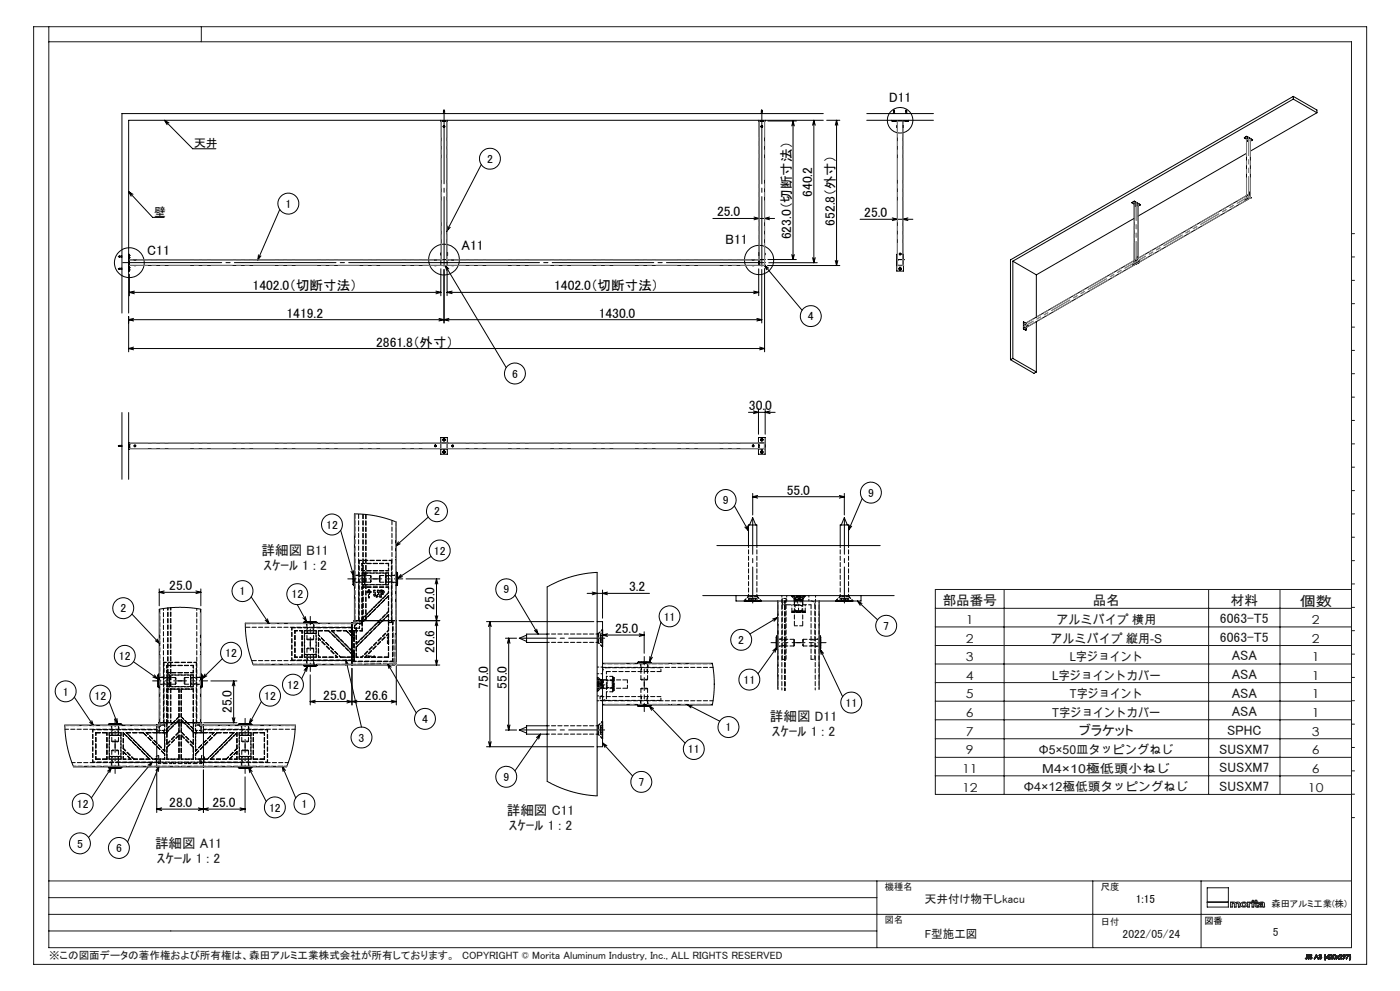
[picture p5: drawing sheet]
<svg xmlns="http://www.w3.org/2000/svg" width="420mm" height="297mm" viewBox="0 0 420 297" stroke-linecap="round" stroke-linejoin="round" font-family="sans-serif">
<defs><g id="words">
<g font-size="4.1">
<text x="266.7" y="30.6">D11</text>
<text x="243.6" y="59" transform="rotate(-90 243.6 59)">640.2</text>
<text x="215.1" y="64.9">25.0</text>
<text x="259.3" y="65.1">25.0</text>
<text x="237.4" y="71.8" transform="rotate(-90 237.4 71.8)">623.0（切断寸法）</text>
<text x="250.4" y="67.7" transform="rotate(-90 250.4 67.7)">652.8（外寸）</text>
<text x="44.2" y="76.4">C11</text>
<text x="138.4" y="74.9">A11</text>
<text x="217.6" y="73.1">B11</text>
<text x="75.8" y="87.1">1402.0（切断寸法）</text>
<text x="166.2" y="87">1402.0（切断寸法）</text>
<text x="85.9" y="95.2">1419.2</text>
<text x="179.6" y="95.2">1430.0</text>
<text x="112.8" y="103.8">2861.8（外寸）</text>
<text x="224.7" y="123">30.0</text>
<text x="236" y="148.3">55.0</text>
<text x="50.8" y="176.9">25.0</text>
<text x="188.7" y="177.3">3.2</text>
<text x="130.4" y="182.8" transform="rotate(-90 130.4 182.8)">25.0</text>
<text x="184.5" y="189.7">25.0</text>
<text x="130.4" y="195.7" transform="rotate(-90 130.4 195.7)">26.6</text>
<text x="97" y="209.7">25.0</text>
<text x="109.5" y="209.7">26.6</text>
<text x="146.4" y="206.5" transform="rotate(-90 146.4 206.5)">75.0</text>
<text x="152.1" y="206.5" transform="rotate(-90 152.1 206.5)">55.0</text>
<text x="69.5" y="213.7" transform="rotate(-90 69.5 213.7)">25.0</text>
<text x="50.8" y="241.9">28.0</text>
<text x="63.7" y="241.9">25.0</text>
</g>
<g font-size="4.1" fill="#191924">
<text x="78.5" y="166.2">詳細図 B11</text>
<text x="79" y="170.7">ｽｹｰﾙ 1 : 2</text>
<text x="282.8" y="181.2">部品番号</text>
<text x="327.9" y="181.2">品名</text>
<text x="369.2" y="181.2">材料</text>
<text x="389.8" y="181.6">個数</text>
<text x="366" y="186.8">6063-T5</text>
<text x="366" y="192.4">6063-T5</text>
<text x="369.5" y="197.9">ASA</text>
<text x="369.5" y="203.5">ASA</text>
<text x="369.5" y="209.1">ASA</text>
<text x="369.5" y="214.6">ASA</text>
<text x="231" y="216.1">詳細図 D11</text>
<text x="231.6" y="220.6">ｽｹｰﾙ 1 : 2</text>
<text x="323.8" y="220.2">ブラケット</text>
<text x="368.2" y="220.3">SPHC</text>
<text x="365.8" y="225.9">SUSXM7</text>
<text x="365.8" y="231.4">SUSXM7</text>
<text x="365.8" y="237">SUSXM7</text>
<text x="152" y="244.1">詳細図 C11</text>
<text x="152.7" y="248.6">ｽｹｰﾙ 1 : 2</text>
<text x="46.5" y="254.3">詳細図 A11</text>
<text x="47.1" y="258.8">ｽｹｰﾙ 1 : 2</text>
</g>
<g font-size="3.7" fill="#191924">
<text x="289.8" y="187">1</text>
<text x="316.9" y="187">アルミパイプ 横用</text>
<text x="393.6" y="187">2</text>
<text x="289.8" y="192.6">2</text>
<text x="315.2" y="192.6">アルミパイプ 縦用-S</text>
<text x="393.6" y="192.6">2</text>
<text x="289.8" y="198.1">3</text>
<text x="289.8" y="203.7">4</text>
<text x="315.6" y="203.7">L字ジョイントカバー</text>
<text x="320.9" y="198.1">L字ジョイント</text>
<text x="393.6" y="198.1">1</text>
<text x="393.6" y="203.7">1</text>
<text x="289.8" y="209.3">5</text>
<text x="321" y="209.3">T字ジョイント</text>
<text x="393.6" y="209.3">1</text>
<text x="289.8" y="214.8">6</text>
<text x="315.7" y="214.8">T字ジョイントカバー</text>
<text x="393.6" y="214.8">1</text>
<text x="289.8" y="220.5">7</text>
<text x="393.6" y="220.5">3</text>
<text x="289.8" y="226.1">9</text>
<text x="311.7" y="226.1">Φ5×50皿タッピングねじ</text>
<text x="393.6" y="226.1">6</text>
<text x="288.6" y="231.6">11</text>
<text x="312.7" y="231.5">M4×10極低頭小ねじ</text>
<text x="393.6" y="231.7">6</text>
<text x="288.6" y="237.2">12</text>
<text x="307.2" y="237.1">Φ4×12極低頭タッピングねじ</text>
<text x="392.4" y="237.2">10</text>
</g>
<g font-size="3.5">
<text x="58.3" y="44.1">天井</text>
<text x="146.1" y="48.8">2</text>
<text x="46.2" y="64.6">壁</text>
<text x="85.6" y="62.3">1</text>
<text x="242.4" y="96">4</text>
<text x="153.6" y="113.2">6</text>
<text x="260.4" y="148.9">9</text>
<text x="130.2" y="154.5">2</text>
<text x="216.8" y="151.1">9</text>
<text x="97.8" y="158.5">12</text>
<text x="130.2" y="166.2">12</text>
<text x="71.9" y="178.4">1</text>
<text x="87.4" y="179.3">12</text>
<text x="151" y="177.9">9</text>
<text x="36.1" y="183.5">2</text>
<text x="199.1" y="186">11</text>
<text x="265" y="188.8">7</text>
<text x="35.7" y="197.8">12</text>
<text x="67.6" y="196.9">12</text>
<text x="221.5" y="193">2</text>
<text x="18.8" y="208.4">1</text>
<text x="28.4" y="209.7">12</text>
<text x="79.3" y="209.7">12</text>
<text x="86.1" y="206.5">12</text>
<text x="223.1" y="204.9">11</text>
<text x="253.6" y="211.8">11</text>
<text x="126.6" y="216.7">4</text>
<text x="217.7" y="219.2">1</text>
<text x="107.6" y="222.3">3</text>
<text x="206.4" y="225.7">11</text>
<text x="151" y="234.1">9</text>
<text x="191.5" y="235.6">7</text>
<text x="23.1" y="242.2">12</text>
<text x="80.7" y="243.2">12</text>
<text x="90.5" y="242.2">1</text>
<text x="23.1" y="254">5</text>
<text x="34.8" y="255.4">6</text>
<text x="340.8" y="270.7">1:15</text>
</g>
<g font-size="3.5" fill="#191924">
<text x="277.5" y="270.7">天井付け物干しkacu</text>
<text x="277.5" y="281.3">F型施工図</text>
<text x="336.8" y="281.3">2022/05/24</text>
<text x="381.8" y="280.7">5</text>
</g>
<text font-size="3.2" fill="#191924" x="14.7" y="287.5">※この図面データの著作権および所有権は、森田アルミ工業株式会社が所有しております。　COPYRIGHT © Morita Aluminum Industry, Inc., ALL RIGHTS RESERVED</text>
<g font-size="2.8" fill="#191924">
<text x="265.5" y="266.8">機種名</text>
<text x="330.3" y="266.6">尺度</text>
<text x="381.4" y="271.7">森田アルミ工業(株)</text>
<text x="265.5" y="276.8">図名</text>
<text x="330.3" y="277.3">日付</text>
</g>
<text font-size="2.8" x="361.3" y="276.9">図番</text>
</g></defs>
<g fill="none" stroke="#000" stroke-width=".3">
<path d="M49.4 36.1l8.4 8.5h7M49.4 36.1l1.3 .7M49.4 36.1l.7 1.3M132.2 36.1v.2h2v-.2M132.4 36.3v41.6M132.9 36.3h.1M132.9 36.3h.6M133 33.2h.4M133 33.2v.8M133.1 33.2l.1-.3 .1 .3M133.1 37.9l.2 .1zM133.2 37.8v.2z"/>
<path d="M133.4 33.2v.8M133.5 36.3h.1M134.1 36.3v41.6M227.5 36.1v.2h2.1v-.2M227.7 36.3v41.6M228.2 36.3h.1M228.2 36.3h.7M228.4 33.2l.1-.3 .2 .3M228.5 37.8l.1 .2zM228.6 37.9h-.2l.2 .1M228.7 33.2h-.3v.8M228.7 33.2v.8"/>
<path d="M228.9 36.3h.1M229.4 36.3v41.5M230.4 36.3h8.5M237.9 36.3v41.5M237.9 36.3l.4 1.4M237.9 36.3l-.4 1.4M244.2 36.1v42.6M244.2 36.1l.4 1.4M244.2 36.1l-.4 1.4M247 36.1h-208.4v57.7M247 34h-210.4v59.8M248 36.1h4"/>
<path d="M251 36.1v43.5M251 36.1l.4 1.4M251 36.1l-.4 1.4M260 36.1h20M260 34h20M267.5 36.1v.2h5v-.2M267.9 36.3h.1M267.9 36.3h.6M268 33.2h.4M268 33.2v.8M268.1 33.2l.1-.3 .1 .3M268.4 33.2v.8"/>
<path d="M268.5 36.3h.1M269.2 37.7v.5M269.2 38.2h.1M269.2 37.7h.1M269.2 36.3v41.6M270.9 38.2h.1M270.9 37.7h.1M270.9 36.3v41.6M270.9 37.7v.2M270.9 37.9v.3M271.5 36.3h.1M271.5 36.3h.7"/>
<path d="M271.7 33.2h.3M271.7 33.2v.8M271.7 33.2l.2-.3 .1 .3M272 33.2v.8M272.2 36.3h.1M388 29.7l-84.2 48.6M388 28.9l-84.9 49v29.9M388 28.9v.8M388 28.9l7.1 4.1v.8M388 29.7l7.1 4.1M395.1 33.8l-20 11.5M38.6 57.4l7.2 7.8h3.4"/>
<path d="M38.6 57.4l1.3 .8M38.6 57.4l.7 1.4M144.4 49.3l-10.4 20M373.3 41.3l.6 .4M373.5 59.9h.1M373.5 59.8l.3 .1zM373.5 59.9h.3M373.5 59.9h.2zM373.6 59.9h.1M373.7 59.9h.1M373.7 41.3h.1M373.8 59.9h.1"/>
<path d="M373.8 41.2l-.1 .1M373.8 41.3h.1M373.8 41.2v.1M373.9 41.3h.1M373.9 41.2h.1M373.9 59.3h.1M373.9 58.7h.1M373.9 58.7l-33 19M373.9 58.7v.6M373.9 59.3l.6 .4M373.9 58.6h.1M373.9 41.6v.1"/>
<path d="M373.9 41.2l-.1 .1M373.9 41.7v16.9M373.9 58.6v.1M373.9 46l-32.5 18.8M374 41.2l-.2 .1M374 41.2l.1 .1M374 40.9l-.7 .4M374 40.9l1.8 1M374 40.8l1.8 1.1M374 40.8v.1M374 40.8l-.7 .5M374.1 41.3h.1"/>
<path d="M374.2 42.3h.1M374.2 42.2h.1M374.2 42.1v.1M374.3 42.1h.1M374.3 42.1l-.1 .1M374.3 42h.1M374.3 42.1l-.1 .2M374.5 59.7l-33 19.1M374.5 41.3h.1M374.5 58.3h.1M374.5 41.3l-.6 .3M374.5 41.3l.6 .3"/>
<path d="M374.5 58.3l-.6 .3M374.5 58.3l.6 .3M374.8 57.7l.1 .2M374.8 57.6h.1M374.8 57.6l.1 .1M374.8 57.7h.1M374.8 57.7l.1 .1M374.9 57.8h.1M374.9 57.7h-.1M374.9 57.7h.1M374.9 57.9h.1M374.9 57.7v.1"/>
<path d="M375.1 59.3h.1M375.1 59.3l-.6 .4M375.1 41.6v.1M375.1 41.9l.3 .2h-.3l.3-.1zM375.1 58.6h.1M375.1 41.7v16.9M375.1 42h.1M375.1 58.6v.7M375.2 42h.1M375.3 41.9l.1 .1M375.4 42h.1M375.8 41.9l-.7 .4"/>
<path d="M35.8 76.7v.3M35.8 76.7h.8M35.8 77h.8M35.8 76.8l-.3 .1 .3 .1M38.6 76.2h.2v5h-.2M38.8 76.5h.1M38.8 77.2h.1M38.8 76.5v.7M38.8 79.5h188.8M38.8 77.9h93.5M40.2 77.9h.5M40.2 79.6h.5"/>
<path d="M40.2 77.9h.1M40.2 79.5v.1M40.7 77.9h.1M40.7 79.5v.1M77.5 76.4l-.2 1.5M78.3 76.7l-1 1.2M83.9 62.8l-6.6 15.1M130.4 77.9h.5M130.4 79.6h.5M130.4 77.9h.1M130.4 79.5v.1M130.4 77.8l.5 .1"/>
<path d="M130.4 77.8v.1M130.9 77.9h.1M130.9 79.5v.1M132.3 77.9h.1M132.3 77.9v1.7M132.3 75.8v.3M132.3 76.1v.3M132.3 76.4h.1M132.3 75.8h.1M132.4 77.8h.1M132.4 77.9h-.1M132.4 77.8h1.6"/>
<path d="M132.5 77.8h.1M132.6 77.8h.1M132.7 77.8h.1M132.9 77.8h.1M133.1 77.8h.1M133.2 77.8h.1M133.3 77.8h.1M133.5 77.8h.1M133.6 79.5l18.3 30.7M133.6 79.5l1.1 1.1M133.6 79.5l.4 1.5M133.7 77.8h.1"/>
<path d="M133.8 77.8h.1M134 77.8h.1M134.1 75.8h.1M134.1 76.4h.1M134.1 75.8v.6M134.1 77.9h.1M134.1 77.8h.1M134.1 77.9h93.6M134.1 79.5v.1M134.1 77.9v1.6M134.3 67.8l-.3 1.5M135.1 68.1l-1.1 1.2"/>
<path d="M135.5 79.6h.6M135.5 77.9h.3M135.5 77.9h.1M135.5 79.5v.1M135.8 77.8h.2M135.8 77.8l-.3 .1M135.8 77.9h.3M136 77.8l.1 .1M136.1 77.9h.1M136.1 79.5v.1M213.9 65.5h18.5M225.7 79.6h.5"/>
<path d="M225.7 77.9h.5M225.7 77.9h.1M225.7 79.5v.1M225.7 77.8h.5M225.7 77.8v.1M226.2 77.8v.1M226.2 65l1.5 .5-1.5 .4M226.2 77.9h.1M226.2 79.5v.1M227.6 79.5h.1M227.6 77.9h.1M227.6 79.6h1.7"/>
<path d="M227.6 79.5v.1M227.6 78.1h.1M227.6 78.2h.1M227.6 78.3h.1M227.6 78.4h.1M227.6 79h.1M227.6 79.1h.1M227.6 79.3h.1M227.6 79.4h.1M227.6 77.9v1.6M227.7 75.8v.6M227.7 77.9h.1"/>
<path d="M227.7 77.8h1.7M227.7 76.4h.1M227.7 75.8h.1M227.7 77.8h.1M227.9 77.8h.1M228.1 77.8h.1M228.7 77.8h.1M228.8 77.8h.1M229.1 77.8h.1M229.2 77.8h.1M229.3 79.6h.1M229.3 79.5l11.3 13.5"/>
<path d="M229.3 79.5l1.3 .9M229.3 79.5l.7 1.4M229.3 77.8h.1M229.4 77.8v1.7M229.4 79.5h.1M229.4 79.5l-.1 .1M229.4 76.4h.1M229.4 75.8h.1M229.4 75.8v.6M230.3 79.6h21.7M230.4 77.8h8.5M230.6 78.7h14.6"/>
<path d="M230.9 65l-1.5 .5 1.5 .4M237.5 76.3l.4 1.5M238.3 76.3l-.4 1.5M243.8 77.2l.4 1.5M244.6 77.2l-.4 1.5M250.6 78.1l.4 1.5M251.4 78.1l-.4 1.5M258 65.7h15.9M267.7 65.3l1.5 .4-1.5 .4M269.2 77.8h.1M269.2 77.9h.1M269.2 77.8h1.7"/>
<path d="M269.2 77.9v1.6M269.2 79.5l.1 .1M269.2 79.5v.1M269.2 79.6h.1M269.2 76.2h-.2v5h2v-5h-.1M269.3 79.6h.1M269.3 79.6h1.6M269.3 77.8h.1M269.4 77.8h.1M269.8 79.6h.1M269.8 79.6h.5M269.9 76.1h.2"/>
<path d="M269.9 76.1v.1M270 77.8h.1M270 76l.1 .2zM270.1 76.1v.1M270.3 79.6h.1M270.7 77.8h.1M270.8 77.8h.1M270.8 79.6h.1M270.8 79.5h.1M270.9 77.8h.1M270.9 79.5v.1M270.9 79.5h.1"/>
<path d="M270.9 77.9h.1M270.9 77.9v1.6M272.4 65.3l-1.5 .4 1.5 .4M303.8 78.3v29.1M303.8 78.3l7.1 4.1M339.6 60.8l.7 .4M339.8 79.3h.2M339.8 79.3h.1M339.9 79.3h.1M340.1 60.6l-.1 .1M340.1 60.6l.2 .2zM340.1 60.7h.1"/>
<path d="M340.1 60.7v.1M340.2 78.1l-33 19.1M340.2 78.1v.7M340.2 78.1h.1M340.2 60.7h.1M340.2 78.8h.1M340.2 60.7v.1M340.2 78.8l.6 .3M340.3 61.1l.5-.3 .6 .3M340.3 61.1h.1M340.3 60.7h.1M340.3 78.1l.6-.4v.7"/>
<path d="M340.3 78.1h.1M340.3 61.1v17M340.3 65.4l-29.4 17M340.3 60.7l-.1 .1M340.3 60.6l.1 .1M340.3 60.3v.1M340.3 60.4l-.7 .4M340.3 60.4l1.8 1M340.3 60.3l1.8 1.1M340.3 60.3l-.7 .5M340.5 61.7h.1M340.5 61.6h.1"/>
<path d="M340.5 61.5v.2zM340.5 61.6v.1M340.6 61.5h.1M340.6 61.5l-.1 .2M340.8 79.1h.1M340.8 79.1l-33 19.1M340.9 77.7h.1M340.9 78.4h.1M340.9 78.4l.6 .4M341.1 77.1h.1M341.1 77.1l.1 .2zM341.1 77.1l.1 .2"/>
<path d="M341.1 77.2l.1 .1M341.1 77.1v.1M341.1 77.2h.1M341.2 77.2h.1M341.2 77.3h.1M341.4 61.1h.1M341.4 61.5h.1M341.4 61.4l.3 .1-.2 .1 .2-.1zM341.4 61.1v16.3M341.4 61.5h.2M341.5 78.8h.1M341.5 61.5h.1"/>
<path d="M341.5 78.7v.1M341.5 61.4v.1M341.5 78.8l-.7 .3M341.6 61.4l.1 .1M341.6 78.2l.3 .1zM341.7 61.5h.1M341.7 78.2l-.1 .1M341.7 78.2l.2 .1M341.7 78.3h.1M341.7 78.2h.1M341.7 78.2l.1 .1M341.7 78.2v.1"/>
<path d="M341.8 78.2l-.1 .1M341.8 78.2v.1M342.1 61.4l-.7 .4M35.8 80.4v.3M35.8 80.4h.8M35.8 80.7h.8M35.8 80.4l-.3 .2 .3 .1M38.6 94.9v10.5M38.6 95.8l1.5 .4M38.8 80.2h.1M38.8 80.9h.1M38.8 80.2v.7"/>
<path d="M38.8 82.2v6.4M38.8 87.6h93.5M38.8 87.6l1.5 .4M40.1 95.4l-1.5 .4M40.3 87.2l-1.5 .4M130.8 87.2l1.5 .4M131.7 95.4l1.5 .4M132.3 80.5v8.1M132.3 87.6l-1.5 .4M133.2 80.8v16M133.2 95.8l1.5 .4M133.2 95.8l-1.5 .4"/>
<path d="M134.1 87.6h93.5M134.1 80.5v8.1M134.1 87.6l1.5 .4M134.7 95.4l-1.5 .4M135.6 87.2l-1.5 .4M226.1 87.2l1.5 .4M227 95.4l1.5 .4M227.6 80.6v8M227.6 87.6l-1.5 .4M228.5 80.8v16M228.5 95.8h-189.9M228.5 95.8l-1.5 .4"/>
<path d="M229.4 80.5v24.9M269.9 80.5l.2-.1 .1 .2-.2 .1zM307 98.6l.8 .3M307.1 98.5l.7 .4M307.1 96.5v2M307.1 96.5l.7 .4M307.1 96.5l-.1 2.1M307.1 98.5l-.1 .1M307.2 97.9h.1M307.2 97.2h.1M307.2 97.9l.6 .3M307.2 97.2v.7"/>
<path d="M307.3 98.3l.3 .3zM307.3 96.8l.3 .2zM307.4 98.3h.1M307.4 98.3l-.1 .1M307.4 96.8l-.1 .1M307.4 96.8h.1M307.4 98.4h.1M307.4 96.9h.1M307.4 96.9v.1M307.4 98.4v.1M307.4 98.6h.2M307.4 98.5h.1"/>
<path d="M307.4 98.4l.1 .1M307.4 96.9l.1 .1M307.5 98.5h.1M307.5 98.4v.1M307.5 97h.1M307.5 96.9v.1M307.5 96.9h.1M307.5 98.4h-.1M307.5 98.4l-.1 .1M307.5 98.5h-.1M307.5 97h-.1M307.6 98.6h.1"/>
<path d="M307.8 98.2v.7M307.9 97.7h.1M307.9 97.7l.3 .1zM307.9 97.7h.3M308 97.7h.1M308.1 97.8h.1M308.2 97.7h.1M310.9 82.4v12.6M310.9 96.4v15.1M38.6 104.5h190.8M38.6 104.5l1.5 .3M40.1 104l-1.5 .5"/>
<path d="M227.9 104l1.5 .5M229.4 104.5l-1.5 .3M303.1 107.8l7.1 4.1 .7-.4M303.8 107.4l-.7 .4M303.8 107.4l7.1 4.1M35.8 133.5v.3M35.8 133.5h.8M35.8 133.8h.8M35.8 133.5l-.3 .1 .3 .2M36.6 123.6v20M38.6 132.6h.2v2.1h-.2M38.6 123.6v20"/>
<path d="M38.8 133.3h.1M38.8 134h.1M38.8 133.3v.7M38.8 134.5h190.5M40.4 133.6h.2M40.4 133.6v.1M40.5 133.5h.1M40.5 133.7h.1M40.5 133.5v.2M40.6 133.6v.1M130.5 133.6h.2M130.5 133.6v.1"/>
<path d="M130.6 133.5v.2zM130.7 133.6v.1M132.3 134.4v.1M132.3 132.8h-93.5M132.3 132.8h.1M132.3 132.8h1.8M132.4 134.5h.1M132.4 132.8h.1M132.9 134.5h.1M132.9 132.8h.1M132.9 134.5h.6M132.9 132.8h.6"/>
<path d="M133.3 135.4h-.3l.3 .1M133.3 131.8h-.3l.3 .1M133.3 131.9h.1M133.3 131.8h.1M133.3 135.5h.1M133.3 135.4h.1M133.4 131.8v.1M133.4 135.4v.1M133.4 132.7l-.5 .1M133.5 134.5h.1M133.5 132.8h.1M134 134.5h.1"/>
<path d="M134 132.8h.1M134.1 132.8h.1M134.1 132.8v1.7M134.1 132.8h93.5M134.2 132.8v-1.7h-2v5h2v-1.6M135.7 133.6h.2M135.8 133.5v.2zM135.9 133.6v.1M224.5 123.6h8.1M225.8 133.6v.1M225.8 133.6h.2M225.9 133.5l.1 .2z"/>
<path d="M226 133.6v.1M226 123.2l1.5 .4-1.5 .4M227.5 132.8v-1.7h2.1v5h-2.1v-1.6M227.5 122.6v7.5M227.6 134.4v.1M227.6 132.8h.1M227.6 134.5h.1M227.6 133.6h.1M227.6 134.3h.1M227.6 133h.1M227.6 132.8v1.6M227.6 132.8h1.7l.1 1.6"/>
<path d="M227.7 134.5h.1M227.7 132.8h.1M227.7 132.8h1M228.3 132.8h.1M228.3 132.8h.5M228.3 134.5h.5M228.3 134.5h.1M228.3 132.7l.5 .1M228.4 131.8l.2-.1 .1 .2-.2 .1zM228.4 135.4l.2-.1 .1 .2-.2 .1zM228.8 132.8h.1M228.8 134.5h.1"/>
<path d="M229.4 134.4l-.1 .1M229.4 133.4h.1M229.4 133.9h.1M229.4 133.4v.5M229.6 122.6v7.5M231 123.2l-1.4 .4 1.4 .4M102.2 159l3.9 13.6M128.5 155l-9.8 8.7M220.3 151.6l4.2 7.5M223.4 158l1.1 1.1M224.2 157.6l.3 1.5M224.9 157.3l.9-2.2 .9 2.2"/>
<path d="M225.8 147.9v6.4M225.8 148.9h27.5M225.8 148.9l1.5 .4M227.3 148.5l-1.5 .4M251.8 148.5l1.5 .4M252.4 157.3l.9-2.2 .9 2.2M253.3 147.9v6.4M253.3 148.9l-1.5 .4M254.8 157.4l-.2 1.5M255.5 157.7l-.9 1.2M258.7 149.4l-4.1 9.5M47.8 176.5v5.1"/>
<path d="M47.8 177.5h12.5M47.8 177.5l1.4 .4M49.2 177.1l-1.4 .4M58.8 177.1l1.5 .4M60.3 176.5v5.1M60.3 177.5l-1.5 .4M75.4 178.9l5.3 8M105.3 171.2l.8 1.4M106 171l.1 1.6M106.1 171.5v4M106.1 171.5l-.2 .4v3.3l.2 .3M106.1 171.5h.2"/>
<path d="M106.1 175.5h.2M118.8 171.5h.3M118.8 175.5h.3M119.1 171.5v4M119.1 171.5l.2 .4v3.3l-.2 .3M119.5 162.4l-.8 1.3M120.1 163l-1.4 .7M120.3 172.2l-1 1.1M120.8 172.8l-1.5 .5M121.8 173.5h10.1M129.3 166.8l-10 6.5M131 173.5v25.8"/>
<path d="M131 173.5l.3 1.5M131 173.5l-.4 1.5M154.5 178.4l6.9 11.6M164.1 175.9l3.6-1.8 3.5-1.2 3.9-.9 4-.4v66.9l-4.1-.4-3.9-.9-3.8-1.4-3.2-1.6zM176.1 177.8h18.7M177.7 177.4l1.4 .4-1.4 .5M180.8 176.8v8.5M182.2 177.4l-1.4 .4 1.4 .5M210.8 178.5h57.5M215.1 163.5h49M220.8 178.5v1.6h37.5v-1.6M224.5 163.5v-6.2h2.5v6.2"/>
<path d="M252.1 163.5v-6.2h2.5v6.2M39.6 184l8.3 8.9M40 198.3l7.3 5.1M46.6 192l1.3 .9M47.2 191.5l.7 1.4M66.7 197.4l-6 5.9M79.6 185.9l1.1 1M80.2 185.5l.5 1.4M89.2 181.2l2.8 5.1M90.9 185.2l1.1 1.1M91.1 199.5l.3 .2h3.3l.4-.2M91.1 199.5h4"/>
<path d="M91.1 186.5h4M91.1 186.5l.3-.2h3.3l.4 .2M91.1 186.5v.3M91.1 199.2v.3M91.6 184.8l.4 1.5M92.3 199.7l-1.8 3.7M92.3 199.7l-.3 1.5M92.3 199.7l-1.1 1.2M95.1 186.5v.3M95.1 199.2v.3M103.8 197.8l4.6 20.1M103.8 197.8l.7 1.4"/>
<path d="M103.8 197.8l-.1 1.6M105.6 186.8v.1M105.6 186.7v.2M105.6 199.1v.2h12.5M105.6 189.1h.1M105.6 188.1h.1M105.6 196.9h.1M105.6 196.1h.1M105.6 189.8h.1M105.6 188.2h.1M105.6 197.8h.1M105.6 190.8h.1"/>
<path d="M105.6 197.9h.1M105.6 195h.1M105.6 186.9v12.2M106.3 186.5l-.7 .3M106.3 186h.1M106.3 186v.5M106.3 186v.1M106.3 186.5l-.1 .2-32.6 .1 .2 3.7 .5 3.3 1.7 5.4 29.6-.1M106.3 186h.2M106.3 186.5l-.2 .2M106.3 186v-32l3.4 .2 3.1 .4 6 1.8-.1 29.6M106.5 186h12.2"/>
<path d="M107.7 186h.1M109.1 186h.1M113.8 186h.1M114.8 186h.1M116.2 198.9l8.7 14.8M116.2 198.9l1.2 1.1M116.2 198.9l.5 1.4M116.5 186h.1M117.4 186h.1M117.5 186h.1M118.1 199.3h.1M118.7 186h.2v12.7l-.2 .4-.6 .2"/>
<path d="M118.9 199.5v11.8M119.1 199.3h12.8M119.7 186h12.2M130.6 184.5l.4 1.5M130.6 197.8l.4 1.5M131 186l.3 1.5M131 186l-.4 1.5M131.3 184.5l-.3 1.5M131.3 197.8l-.3 1.5M145.9 186.3h32.3M147 186.3v37.5M147 186.3l.4 1.5"/>
<path d="M147 186.3l-.5 1.5M151.6 191.3h3.4M152.6 191.3v27.5M152.6 191.3l.4 1.5M152.6 191.3l-.4 1.5M158 190.4l-2.2 .9 2.2 .9M160.3 188.9l1.1 1.1M161 188.6l.4 1.4M164.1 190h-6.1v2.5h6.1M179.1 186.3h1.7v37.5h-1.7M180.8 198.8h32.9l.6 4.9-.1 4.3-.5 3.3h-32.9M180.8 188.8v5"/>
<path d="M180.8 190.3h12.5M180.8 190.3l1.4 .4M182.2 189.9l-1.4 .4M191.2 198.5h4.1M191.2 198.5v.3M191.8 189.9l1.5 .4M193.3 189.3v6.5M193.3 190.3l-1.5 .4M194.9 198.3h-3.3l-.4 .2M194.9 198.3l.4 .2M194.9 196.8v1.5M195.3 198.5v.3"/>
<path d="M195.7 197l-.8 1.3M198.3 186.5l-3.4 11.8M223.3 180.2h5M223.3 180.1v.1M228.3 180.1v.1M233 190.6l-.2 .4v3.3l.2 .3M233 190.6v4M233 194.6h.3M233 190.6h.3M233 194l-5.6 7.9M233 194l-.5 1.5M233 194l-1.2 1"/>
<path d="M233.3 180.1v26.4M233.3 185.1l-8.3 4.9M233.3 185.1l-1.1 1.1M233.3 185.1l-1.5 .4M245.8 194.6h.3M245.8 190.6h.3M245.8 180.1v26.4M246.1 190.6l.1 .4v3.3l-.1 .3M246.1 190.6v4M246.1 194.6l6.7 14.2M246.1 194.6l1 1.2M246.1 194.6l.2 1.5"/>
<path d="M250.8 180.2h5M250.8 180.1v.1M255.8 180.1v.1M257.2 180.1l6.1 5.7M257.2 180.1l1.4 .8M257.2 180.1l.9 1.3M22.3 208.9l5.7 8.6M26.9 216.5l1.1 1M27.6 216l.4 1.5M32.5 217.1l.4-.2h3.3l.3 .2M32.5 217.1h4M32.5 217.1v.2"/>
<path d="M32.7 210.3l2.6 6.6M34.4 215.6l.9 1.3M35.1 215.3l.2 1.6M36.5 217.1v.2M45.9 202.9l1.4 .5M46.3 202.2l1 1.2M47.4 217.3h-28l.7 6.1 .9 3.5 1.1 2.9h24.9M47.5 202.1v4M47.5 202.1l-.2 .3v3.3l.2 .4M47.5 206.1h.3M47.5 202.1h.3M47.7 216.6l-.1 .5-.6 .1v12.7h14v-12.7"/>
<path d="M47.7 216.6h.1M47.7 216.9l-.3 .4M47.7 216.6h.2M47.7 216.6v.5l-.3 .2M47.9 216.6l-.1-34 5.9-.6 3.4 .1 3.2 .5-.2 34M47.9 216.6h12.2M49.1 216.6h.1M49.2 216.6h.1M50.1 216.6h.1M52 216.6h-.1M52.9 216.6h.1M53 216.6h.1"/>
<path d="M53.7 216.6h.1M54.4 216.6h.1M55.1 216.6h.1M56.1 216.6h.1M57.9 216.6h.1M58 216.6h.1M58.8 216.6h.1M58.9 216.6h.1M60.1 216.6h.2M60.3 206.1h.2M60.3 202.1h.2M60.3 216.6v.5l.3 .2h28l-.7 6-.8 3.4-1.1 3.1h-25"/>
<path d="M60.3 216.9l.3 .4M60.3 216.6h.1M60.4 216.6l.1 .6h.5M60.4 216.6h-.1M60.5 202.1l.2 .3v3.3l-.2 .4M60.5 202.1v4M61 217.2v.1M61.1 216.6h10M61.5 202l-.8 1.3M62.1 202.6l-1.4 .7M63.3 204.1h7.8M69.7 215.1l.4 1.5"/>
<path d="M70.1 204.1v12.5M70.1 204.1l.4 1.5M70.1 204.1l-.4 1.5M70.5 215.1l-.4 1.5M71.5 217.1h4M71.5 217.1l.4-.2h3.3l.3 .2M71.5 217.1v.2M75.1 215.4l-.3 1.5M75.5 217.1v.2M75.8 215.8l-1 1.1M78.4 210.3l-3.6 6.6M93.1 202.2v9.1"/>
<path d="M93.1 210.3h25.8M93.1 210.3l1.5 .4M94.6 209.9l-1.5 .4M104.1 209.9l1.5 .4M105.6 210.3l1.5 .4M105.6 200.3v11M105.6 210.3l-1.5 .4M107.1 209.9l-1.5 .4M117.4 209.9l1.5 .4M118.9 210.3l-1.5 .4M151.6 218.8h3.4M152.2 217.3l.4 1.5"/>
<path d="M153 217.3l-.4 1.5M158 217.9l-2.2 .9 2.2 .9M164.1 217.5h-6.1v2.5h6.1M180.8 216.3v5M191.2 211.5h4.1M191.2 211.5l.4 .2h3.3l.4-.2M191.2 211.3v.2M194.7 211.5l10.8 11.2M194.7 211.5l1.4 .8M194.7 211.5l.8 1.4M195.3 211.3v.2M206.1 211.1l9.8 5"/>
<path d="M206.1 211.1l1.5 .4M206.1 211.1l1.2 1.1M32.5 230.1h4M32.5 230.1l.4 .2h3.3l.3-.2M32.5 229.8v.3M33.4 230.1l-6 9M33.4 230.1l-.5 1.4M33.4 230.1l-1.1 1M36.5 229.8v.3M45.7 228.4l-19.1 22.6M45.7 228.4l-.7 1.4M45.7 228.4l-1.3 .9"/>
<path d="M47 230.9v12.6M47.7 229.7l-9.4 22.7M47.7 229.7l-.2 1.5M47.7 229.7l-.9 1.2M61 230.7v12.8M71.5 230.1h4M71.5 230.1l.4 .2h3.3l.3-.2M71.5 229.8v.3M73.5 232.8v10.7M74.6 230.1l5.3 10.1M74.6 230.1l1.1 1.1M74.6 230.1l.3 1.5"/>
<path d="M75.5 229.8v.3M84.7 229.7l4 9.4M84.7 229.7l1 1.2M84.7 229.7l.2 1.5M145.9 223.8h32.3M146.5 222.3l.5 1.5M147.4 222.3l-.4 1.5M162.1 220l-7.6 11M162.1 220l-.5 1.5M162.1 220l-1.2 1M180.8 222.6l9 10M180.8 222.6l1.3 .9"/>
<path d="M180.8 222.6l.7 1.4M47 242.5l1.5 .4M48.5 242.1l-1.5 .4M59.5 242.1l1.5 .4M61 242.5l-1.5 .4M61 242.5l1.5 .4M62.5 242.1l-1.5 .4M72 242.1l1.5 .4M73.5 242.5h-26.5M73.5 242.5l-1.5 .4"/>
<circle cx="133.2" cy="37.9" r=".21"/>
<circle cx="133.2" cy="37.9" r=".25"/>
<circle cx="228.5" cy="37.9" r=".23"/>
<circle cx="228.5" cy="37.9" r=".26"/>
<circle cx="270" cy="36" r="3.8"/>
<circle cx="147" cy="47.6" r="3.1"/>
<circle cx="373.9" cy="41.2" r=".14"/>
<circle cx="373.9" cy="41.2" r=".15"/>
<circle cx="374.2" cy="42.1" r=".12"/>
<circle cx="374.2" cy="42.1" r=".08"/>
<circle cx="374.8" cy="57.7" r=".1"/>
<circle cx="374.9" cy="57.7" r=".09"/>
<circle cx="38.8" cy="78.7" r="4.5"/>
<circle cx="86.5" cy="61" r="3.1"/>
<circle cx="133.2" cy="77.8" r="4.6"/>
<circle cx="227.7" cy="77.9" r="4.4"/>
<circle cx="270" cy="76.1" r=".27"/>
<circle cx="270" cy="76.1" r=".23"/>
<circle cx="339.9" cy="79.3" r=".1"/>
<circle cx="339.9" cy="79.3" r=".09"/>
<circle cx="340.2" cy="60.7" r=".13"/>
<circle cx="340.5" cy="61.6" r=".1"/>
<circle cx="341.2" cy="77.2" r=".12"/>
<circle cx="341.7" cy="78.3" r=".11"/>
<circle cx="243.2" cy="94.7" r="3.1"/>
<circle cx="270" cy="80.6" r=".35"/>
<circle cx="270" cy="80.5" r=".33"/>
<circle cx="154.5" cy="111.9" r="3.1"/>
<circle cx="40.5" cy="133.7" r=".21"/>
<circle cx="40.5" cy="133.6" r=".27"/>
<circle cx="130.6" cy="133.6" r=".23"/>
<circle cx="130.6" cy="133.6" r=".26"/>
<circle cx="133.2" cy="131.8" r=".34"/>
<circle cx="133.2" cy="135.5" r=".34"/>
<circle cx="133.2" cy="135.5" r=".35"/>
<circle cx="133.2" cy="131.8" r=".35"/>
<circle cx="135.8" cy="133.7" r=".22"/>
<circle cx="135.8" cy="133.6" r=".26"/>
<circle cx="225.9" cy="133.6" r=".26"/>
<circle cx="225.9" cy="133.6" r=".22"/>
<circle cx="228.5" cy="131.8" r=".34"/>
<circle cx="228.5" cy="135.5" r=".34"/>
<circle cx="228.5" cy="135.5" r=".35"/>
<circle cx="228.5" cy="131.8" r=".35"/>
<circle cx="99.6" cy="157.2" r="3.1"/>
<circle cx="131.1" cy="153.2" r="3.1"/>
<circle cx="217.7" cy="149.9" r="3.1"/>
<circle cx="261.3" cy="147.6" r="3.1"/>
<circle cx="72.8" cy="177.1" r="3.1"/>
<circle cx="89.2" cy="178.1" r="3.1"/>
<circle cx="131.9" cy="165" r="3.1"/>
<circle cx="151.9" cy="176.6" r="3.1"/>
<circle cx="37" cy="182.3" r="3.1"/>
<circle cx="37.4" cy="196.6" r="3.1"/>
<circle cx="69.3" cy="195.6" r="3.1"/>
<circle cx="200.9" cy="184.7" r="3.1"/>
<circle cx="222.4" cy="191.8" r="3.1"/>
<circle cx="265.9" cy="187.5" r="3.1"/>
<circle cx="19.7" cy="207.2" r="3.1"/>
<circle cx="30.1" cy="208.5" r="3.1"/>
<circle cx="81" cy="208.5" r="3.1"/>
<circle cx="87.9" cy="205.2" r="3.1"/>
<circle cx="127.5" cy="215.5" r="3.1"/>
<circle cx="218.6" cy="217.9" r="3.1"/>
<circle cx="224.8" cy="203.7" r="3.1"/>
<circle cx="255.4" cy="210.5" r="3.1"/>
<circle cx="108.5" cy="221" r="3.1"/>
<circle cx="151.9" cy="232.8" r="3.1"/>
<circle cx="192.4" cy="234.3" r="3.1"/>
<circle cx="208.1" cy="224.5" r="3.1"/>
<circle cx="24" cy="252.8" r="3.1"/>
<circle cx="24.8" cy="240.9" r="3.1"/>
<circle cx="35.7" cy="254.1" r="3.1"/>
<circle cx="82.5" cy="242" r="3.1"/>
<circle cx="91.3" cy="240.9" r="3.1"/>
</g>
<g fill="none" stroke="#191924" stroke-width=".3">
<path d="M10.1 8h399.9v281h-399.9zM14.6 8v276h390.8v-271.5h-390.8M60.4 8v4.5M405.4 70h1M405.4 77h1M405.4 84h1M405.4 91h1M405.4 98h1M405.4 105h1M405.4 112h1M405.4 119h1M405.4 126h1"/>
<path d="M405.4 133h1M405.4 140h1M405.4 147h1M405.4 154h1M301.2 176.7v61.4M362.6 176.7v61.4M384 176.7v61.4M405.4 176.7h-124.8v61.4l125.8-.1M405.4 161h1M405.4 168h1M405.4 175h1M280.6 182.3h124.8"/>
<path d="M280.6 187.9h124.8M280.6 193.5h124.8M280.6 199h124.8M405.4 182h1M405.4 189h1M405.4 196h1M280.6 204.6h124.8M280.6 210.1h124.8M280.6 215.7h124.8M405.4 203h1M405.4 210h1M405.4 217h1"/>
<path d="M280.6 221.4h124.8M280.6 227h124.8M280.6 232.5h124.8M405.4 224h1M405.4 231h1M405.4 245h1M14.6 279h248.5M14.6 274h390.8M14.6 269h248.5M14.6 264h390.8M263.1 264v20M327.8 264v20"/>
<path d="M360.3 264v20M362.2 270.4h6.3M362.2 266.1h6.3v5.7h-6.3zM369.2 270.4h.5v.1l.5-.2 .5 .3a.74 .74 0 0 1 1.3 .2v1h-.5v-.9a.34 .34 0 0 0-.4-.3 .34 .34 0 0 0-.3 .4v.8h-.5v-.9a.32 .32 0 0 0-.3-.3 .32 .32 0 0 0-.3 .4v.8h-.5zM372.4 270.6a.96 .96 0 0 1 1.2-.3 .96 .96 0 0 1 .5 1.2 1 1 0 0 1-1.2 .4 1 1 0 0 1-.7-1.1zM374.3 270.4h.5v.1l.7-.2v.3l-.7 .3v.9h-.5zM375.6 270.4h.5v1.4h-.5zM376.6 269.8h.4v.6h.4v.2h-.4v.9l.4 .1v.3l-.8-.2v-1.1h-.3v-.2h.3zM377.7 270.6a.96 .96 0 0 1 1.1-.2 .96 .96 0 0 1 .5 1.1l.1 .3-.6-.1a.79 .79 0 0 1-1.3-.4l.4-.3a.65 .65 0 0 0 .9-.4l-1.2 .2zM378 271.3l.8-.2a.44 .44 0 0 1-.3 .5 .44 .44 0 0 1-.5-.2zM391.7 287.2l-.1 .1M392.1 286.9l-.2 .4-.2-.1"/>
<path d="M392.1 286.9l-.1 .4-.3-.1M392.1 286.9v-.8l.1 .8M392.2 286.9v.4h-.6M392.2 286.9l-.2 .5-.4-.1M392.5 286.1l.2 1.3zM392.9 287.1h-.1M393.5 286.4l-.4-.1 .5 .9-.4 .2-.4-.3M393.5 286.4l-.4-.2 .1 .4a.41 .41 0 0 1 .3 .6 .41 .41 0 0 1-.7-.1M393.6 286.3l-.5-.2-.2 .2 .6 .8-.4 .2-.2-.2M393.6 286.3l-.6-.1-.1 .3 .6 .6-.3 .2-.3-.2M393.6 286.3l-.1 .1M394.9 286.1l.6 1.3-.3-.5h-.6l-.3 .5z"/>
<path d="M394.9 286.4l.2 .4h-.4zM395.6 287h.2M395.7 286.4l.5-.3 .3 .8-.4 .5-.4-.1-.1-.3M395.7 286.4l.3-.3a.32 .32 0 0 1 .4 .1 .32 .32 0 0 1-.1 .5 .42 .42 0 0 1 0 .7 .42 .42 0 0 1-.7-.4M395.7 286.4h.1M395.8 286.4l.3-.2 .2 .1-.3 .3M395.8 286.4l.2-.2 .3 .1-.3 .3M396 286.7l.3 .1v.4l-.3 .1-.2-.3M396 286.7h.1a.3 .3 0 0 1 .3 .4 .3 .3 0 0 1-.3 .2 .3 .3 0 0 1-.3-.3M396 286.6v.1M397.5 287.7h.1M397.5 286.1l-.2 .7 .2 .9"/>
<path d="M397.5 286.1l-.2 .6 .2 1M397.5 286.1h.2M397.7 286.1l-.2 .6 .1 1M398.5 286.4v.5h-.4zM398.6 286.1h.1M398.6 286.1l.1 1-.2 .3v-.3h-.7zM398.9 286.5l.2-.4 .5 .1 .1 .3-.2 .4M398.9 286.5a.42 .42 0 0 1 .6-.3 .42 .42 0 0 1 0 .7M398.9 286.5h.1M399 286.5l.2-.3h.3l.1 .3-.3 .3M399 286.5a.3 .3 0 0 1 .4-.3 .3 .3 0 0 1 .1 .5l-.2 .1M399.3 286.8l-.4 .6h.8l-.6-.1 .4-.4"/>
<path d="M400 286.2h.6v1.1a.61 .61 0 0 1-.8-.3 .61 .61 0 0 1 .2-.8zM401.8 286.5l.2-.4 .5 .1 .1 .3-.2 .4M401.8 286.5a.43 .43 0 0 1 .6-.4 .43 .43 0 0 1 0 .8M401.8 286.5h.1M401.9 286.5l.2-.3h.3l.1 .3-.3 .3M401.9 286.5a.29 .29 0 0 1 .4-.3 .29 .29 0 0 1 .1 .5l-.2 .1M402.2 286.8l-.5 .6M402.4 286.9l-.4 .4 .6 .1h-1.1l-.3-.4-.4 .4 .4-.5-.4-.4 .4 .3 .5-.3-.4 .4 .4 .5M403 286.3h.4v.4h-.4zM403.3 286.8l-.5-.3 .4-.4 .4 .2-.1 .5M403.3 286.8a.39 .39 0 0 1-.4-.5 .39 .39 0 0 1 .6-.2 .39 .39 0 0 1 0 .6v.1M403.3 286.8l-.3 .6 .5-.6"/>
<path d="M403.9 286.1h.8l-.7 1.3 .5-1.2zM404.8 287.7h.2M404.9 286.1l.1 1-.2 .6M404.9 286.1h.1M405 286.1l.2 1.1-.2 .5M405 286.1l.2 1-.2 .6"/>
<circle cx="373.2" cy="271.1" r=".5"/>
<circle cx="375.9" cy="270" r=".24"/>
<circle cx="400.3" cy="286.8" r=".46"/>
</g>
<path d="M36.8 78.7h97.5M132.2 78.7h97.4" fill="none" stroke="#000" stroke-width=".3" stroke-dasharray="30.5 1.3 1.3 1.3" stroke-dashoffset=".8"/>
<path d="M133.2 79.8v-45.6M228.6 79.8v-45.6" fill="none" stroke="#000" stroke-width=".3" stroke-dasharray="30.5 1.3 1.3 1.3" stroke-dashoffset="9.6"/>
<g fill="none" stroke="#000" stroke-width=".3" stroke-dasharray="30.5 1.3 1.3 1.3" stroke-dashoffset="28">
<path d="M104.3 173.5h8.9M112 173.5h8.8M93.1 193.6v-8.9M231.3 192.6h8.8M247.8 192.6h-8.8M45.8 204.1h8.8M53.5 204.1h8.8M93.1 201.2v-8.8M193.3 205.6v-8.8M193.3 213.3v-8.9M34.5 224.1v-8.8M34.5 231.8v-8.8"/>
<path d="M73.5 231.8v-8.8M73.5 224.1v-8.8"/>
</g>
<path d="M156 191.3h25.4M225.8 180.7v-25.4M253.3 180.7v-25.4M156 218.8h25.4" fill="none" stroke="#000" stroke-width=".3" stroke-dasharray="30.5 1.3 1.3 1.3" stroke-dashoffset="19.7"/>
<path d="M132.4 36.2v41.6M227.7 36.2v41.6M269.2 36.2v41.6M134 77.8v-41.6M229.4 77.8v-41.6M270.9 77.8v-41.6" fill="none" stroke="#808080" stroke-width=".3" stroke-dasharray="6.3 1.3 1.3 1.3 1.3 1.3" stroke-dashoffset="1.5"/>
<path d="M38.8 79.5h93.5M132.3 77.9h-93.5M134.2 79.5h93.4M227.6 77.9h-93.4M38.8 134.4h93.5M132.3 132.8h-93.5M134.2 134.4h93.4M227.6 132.8h-93.4" fill="none" stroke="#808080" stroke-width=".3" stroke-dasharray="6.3 1.3 1.3 1.3 1.3 1.3" stroke-dashoffset=".9"/>
<g fill="none" stroke="#808080" stroke-width=".3" stroke-dasharray="6.3 1.3 1.3 1.3 1.3 1.3">
<path d="M373.9 41.2h.1M373.9 41.2v.1M373.9 59.3l.6-.3M374 41.2h.1M374 58.6h.1M374 58.6h-.1M374.5 59.7l.6-.4M374.5 59v-.1M374.5 59h.1M374.5 58.9v-.7M374.5 59l-.6 .3M374.6 59v-.1"/>
<path d="M374.6 59h.1M374.6 59h-.1M374.6 58.9h-.1M374.6 58.9l-.1 .1M374.6 58.2v.7M374.6 58.9v.1M374.6 58.9h.1M374.6 58.9l.5 .3M375.1 59.3h.1M375.1 59.3l-.5-.3M375.1 59.3v-.1M375.1 59.2h.1"/>
<path d="M375.1 59.2v.1M375.1 59.2v-.6M375.1 42h.1M375.2 42h.1M375.3 42h.1M132.3 79.5h1.9M132.3 77.9h.1M132.4 77.8h.1M132.4 77.8v.1M132.4 77.8l-.1 .1M132.4 77.9h-.1M134 77.9v-.1"/>
<path d="M134 77.9l.1-.1M134.1 77.8h.1M134.1 77.9h.1M134.1 77.9h-.1M134.1 77.9v-.1M134.2 77.9h-.2M227.6 79.5h1.7M227.7 77.9h.1M227.7 77.8v.1M227.7 77.8h.1M227.7 77.9h-.1M229.3 79.5v-.1"/>
<path d="M229.3 79.5v.1M229.3 79.5h.1M229.3 79.6v-.1M229.3 79.4l.1-1.6M229.4 79.5l-.1-.1M229.4 79.5h-.1M229.4 79.5h.1M229.4 79.4h-.1M229.4 79.4v.1M269.2 77.9h.1M269.2 79.5h.1M269.2 79.4v-1.6"/>
<path d="M269.2 79.5v-.1M269.2 77.8l.1 1.6M269.2 79.5l.1 .1M269.3 79.5h.1M269.3 79.5h-.1M269.3 79.4h-.1M269.3 79.4v.1M269.3 79.4l-.1 .1M269.3 79.5h1.5M269.3 79.6v-.1M270.8 79.6v-.1M270.8 79.5h.1"/>
<path d="M270.8 79.5v-.1M270.8 79.4l.1-1.6M270.8 79.6l.1-.1M270.9 79.5l-.1-.1M270.9 79.5h-.1M270.9 79.5h.1M270.9 79.4h-.1M270.9 79.4v.1M270.9 77.8v1.6M270.9 77.9h.1M340.1 60.7h.1M340.2 60.7h.1"/>
<path d="M340.2 78.8l.7-.4M340.3 78.1h.1M340.3 60.7h.1M340.3 78v.1M340.3 78.1h-.1M340.8 79.1l.7-.4M340.8 77.7h.1M340.9 77.7h.1M340.9 77.7h-.1M340.9 78.4l-.7 .4M341.4 61.4h.1M341.5 61.5h.1"/>
<path d="M341.6 61.4h.1M307.4 98.4h.1M307.4 96.9h.1M307.5 98.4h.1M307.5 96.9h.1M307.5 98.5h.1M307.5 97h.1M307.5 98.5v-.1M307.5 97v-.1M132.3 134.4h1.9M132.3 132.8h1.9M132.4 134.5h.1"/>
<path d="M132.4 132.8h.1M134 134.5h.1M134 132.8h.1M134.2 132.8h-1.9M134.2 134.5h-1.9M227.6 134.4h1.7M227.6 132.8h1.7M227.7 132.8h.1M227.7 134.5h.1M229.3 134.4h.1M229.3 134.5v-.1M229.3 134.5h-1.7"/>
<path d="M229.3 132.9l-1.7-.1M229.3 132.8h.1M229.3 132.8v.1M229.3 134.4v-1.5M229.3 132.9h.1M229.3 132.9v-.1M229.3 134.5h.1M229.3 134.5l.1-.1M229.4 134.4h.1M229.4 134.4h-.1M229.4 132.8h-.1M229.4 132.8v.1"/>
<path d="M229.4 132.8h.1M229.4 134.5h-.1M229.4 132.9v1.5M229.4 132.9v-.1M229.4 132.9h.1M229.4 132.9l-.1-.1M106.1 186.7h.1M106.3 186.5l.2 .4M106.3 186.5l-.2 .2M106.3 186.5h.1M106.5 186.9l-.4-.2M106.5 186.9h-.9"/>
<path d="M106.5 186v.9M118.1 198.8l.3-.3M118.1 198.8v.5M118.1 198.8l.3 .3M118.2 199.3l.2-.2M118.4 199.1l-.3 .2M118.4 199.1h.1M118.7 198.8l-.3-.3M118.7 198.8l-.3 .3M118.7 198.8l.2-.2M118.7 198.8h.1M118.9 198.5h-.5"/>
<path d="M118.9 198.5l-.2 .3M47.4 217.2h.1M47.7 216.9h.1M47.7 216.9l.2 .5M47.7 216.9l-.3 .3M47.9 216.6v.8M47.9 217.4h-.9M47.9 217.4l-.5-.2M60.1 217.4l.2-.5M60.1 217.4v-.8M60.4 216.9h-.1M60.6 217.2l-.5 .2"/>
<path d="M60.6 217.2l-.3-.3M60.6 217.2h.1M60.7 217.2h.1M61 217.4h-.9"/>
</g>
<path d="M374 41.6v17M374.5 58.2v-16.9M374.6 41.3v16.9M375.1 58.6v-17M340.8 77.7v-17M340.9 60.7v17" fill="none" stroke="#808080" stroke-width=".3" stroke-dasharray="6.3 1.3 1.3 1.3 1.3 1.3" stroke-dashoffset="1"/>
<path d="M340.3 61.1v16.9M75.9 199.1h29.7M118.7 186v-29.7" fill="none" stroke="#808080" stroke-width=".3" stroke-dasharray="6.3 1.3 1.3 1.3 1.3 1.3" stroke-dashoffset="1.1"/>
<path d="M341.4 77.4v-16.3" fill="none" stroke="#808080" stroke-width=".3" stroke-dasharray="6.3 1.3 1.3 1.3 1.3 1.3" stroke-dashoffset="1.4"/>
<path d="M373.9 58.7l-33 19M373.9 59.3l-33 19.1M340.2 78.8l-33 19.1M340.9 78.4l33-19.1M341.5 78.7l33-19M307.2 97.9l33-19.1M307.8 98.2l33-19.1" fill="none" stroke="#808080" stroke-width=".3" stroke-dasharray="6.3 1.3 1.3 1.3 1.3 1.3" stroke-dashoffset="3.1"/>
<path d="M340.2 78.1l-33 19.1" fill="none" stroke="#808080" stroke-width=".3" stroke-dasharray="6.3 1.3 1.3 1.3 1.3 1.3" stroke-dashoffset="3.2"/>
<g fill="none" stroke="#000" stroke-width=".3" stroke-dasharray="1.3 .6" stroke-dashoffset=".6">
<path d="M106.3 174.6h1.3M107.6 172.4h-1.3M108.6 176v9.6M111.2 174.5v-2M112.2 178.1l.1 .6 .6 .2M112.2 176.9v1.2M112.5 178.1v-1.2M112.9 178.9l.4-.1 .3-.7M112.9 178.9l.5-.1 .2-.7M113.2 176.9v1.2M113.6 178.1v-1.2M114 176.9v2"/>
<path d="M114.5 178.2l.5-.2 .2-.5M114.5 178.2l.6-.2 .1-.5M117.4 168h-9.7M117.6 174.6h1.2M118.8 172.4h-1.2M224.6 163.5v15.2M225.8 178.7h-1.2M227.1 178.7h-1.3M227.1 178.7v-15.2M235.8 179.4h-1.1M237.3 178.5l.9 .9M237.6 178.8l.8 .8"/>
<path d="M240.7 179.6l.9-.8M240.9 179.4l.9-.9M252.1 163.5v15.2M253.3 178.7h-1.2M254.6 178.7h-1.3M254.6 178.7v-15.2M49.2 198.6h9.7M50.3 182.2v34.4M51.1 182.1v34.5M51.3 182.1v34.5M87.6 188.1v9.7M92 198v1.2"/>
<path d="M92 186.7v1.3M94.1 194.4h-2M94.2 199.2v-1.2M94.2 188v-1.3M95.5 191.2v5.8M95.6 190.3v-1.2M101.3 197h-5.8M105.6 189h1.3M106.1 190.3v-1.2M106.2 189.1v1.2M106.2 198.2v-1.2M106.3 197v1.2"/>
<path d="M106.3 195.8l-6.9-6.8M106.8 189h-1.2M106.9 193v-4M106.9 189.1v3.8M106.9 192.9l6.9-6.9M108.6 189v-2M113.8 186l2.7-2.7M113.8 186l2.8-2.7M116.6 186.6h1.1M117.7 186.6v11.5M117.7 198.1h-11.5M164.2 192.5h15.2"/>
<path d="M179.4 190h-15.2M192.2 198.8v1.2M233.3 193.7h1.3M234.6 191.5h-1.3M234.7 197.6h1.1M234.7 193.4h1.1M235.4 180.1v26.8M235.6 180.1v26.8M235.8 181.3h-1.1M235.8 191.8h-1.1M237.7 183.6h3.8M238.3 180.1v1.2"/>
<path d="M238.5 181.5h2.1M238.5 183h2.1M238.6 183.2h2M239.3 180.1v1.2M240.8 181.3v-1.2M241 191.6v2M243.3 197.6h1.2M243.3 193.4h1.2M244.5 191.8h-1.2M244.6 193.7h1.2M245.8 191.5h-1.2M27.8 218.6h5.9"/>
<path d="M27.9 218.7h19.2M33.4 217.3v1.3M35.7 218.6v-1.3M47.8 205.2h1.2M49 202.9h-1.2M49.5 217.2h-1.2M50.4 216.6v-34.4M52.6 205.1v-2M59 205.2h1.3M59.8 217.2h-1.2M60.3 202.9h-1.3M61 218.7h19.2"/>
<path d="M64.1 219.6l-5.4 5.5M72.4 217.3v1.3M74.4 218.6h5.9M74.7 218.6v-1.3M80.2 218.7v9.7M179.2 207.3l.9-.9M179.4 217.5h-15.2M179.4 207l.9-.9M180 208.8v1.1M180.1 203.6l-.9-.8M180.3 203.9l-.9-.9M180.8 205.3h1.1"/>
<path d="M180.8 206.3h1.1M181.9 208.8v1.1M181.9 203.8h-1.1M183.8 203.9l.1 1.1M183.9 205l-.1 1.2M192.2 210v1.3M192.3 203.6h2M192.5 208.8v1.1M192.5 200.1v1.2M194.1 209.9v-1.1M194.1 201.3v-1.2M194.3 206.4h-2"/>
<path d="M194.4 200v-1.2M194.4 211.3v-1.3M198.3 209.9v-1.1M198.3 201.3v-1.2M234.6 206.8v-26.7M235.4 206.9v-26.8M244.6 206.8v-26.7M27.9 228.4v-9.7M33.4 228.6v1.2M33.7 228.5h-5.9M35.5 225h-2M35.7 229.8v-1.2"/>
<path d="M46.9 228.4h-19M46.9 227.5h1.1M46.9 228.4h1.1M47.4 226.5l-.5 .2-.2 .5M48 227.5h-1.1M49.4 225.1l-5.5-5.5M60 227.5h1.1M60 228.4h1.1M61.1 227.5h-1.1M61.4 227.2l-.2-.5-.6-.2M72.4 228.6v1.2M72.5 222.1h2"/>
<path d="M74.7 229.8v-1.2M80.2 228.4h-19M80.3 228.5h-5.9M164.2 220h15.2"/>
</g>
<g fill="none" stroke="#000" stroke-width=".3" stroke-dasharray="1.3 .6" stroke-dashoffset=".7">
<path d="M116.6 178.5l-8 8M238.2 179.4h1.4M239.6 179.4h1.3M95.5 189v1.4M95.5 197h5.7M95.5 197v-5.7M95.5 190.3v-1.3M95.5 190.3l6.7 6.7M95.6 190.3l6.6 6.6M95.6 196.9v-5.5M101.1 196.9h-5.5M102.1 197l-6.6-6.6"/>
<path d="M106.4 188.2h1.4M107.8 188.2v-1.4M107.9 188.3v-1.5M108.5 196.9l8-8M108.6 197l8-8M108.6 185.6l8-8M108.7 185.5v-9.5M116.6 188.9l-8.1 8.1M245.7 180.1v26.5M37.8 219.6l8 8M44 219.6l5.4 5.4M47.7 216.6h1.4"/>
<path d="M47.7 219.6h1.4M49 216.6v-34.2M49.1 218.9h-1.4M49.1 219.6h-1.4M50 206.5h3.7M53.7 206.5h-3.6M53.7 219.4v-3.7M54.3 206.5h3.7M54.3 215.7v3.7M58 206.5h-3.6M58.6 219.6v5.6M58.9 219.6h1.4"/>
<path d="M59 216.6h1.3M59 216.6v-34.2M60.3 218.9h-1.4M60.3 219.6h-1.4M70.1 219.6l-7.9 7.9M71.1 219.5l-8 8.1M180.1 205v-1.4M180.1 206.4v-1.4M184.1 206.4v-1.4M233.5 206.6v-26.5M45 227.6l-8-8.1M45.8 227.5l-7.9-7.9"/>
<path d="M49.4 227.5v-1.5M49.4 227.5h-1.3M49.4 227.6h-1.3M49.4 225.2v-5.6M50 227.6v-3.7M53.7 227.5h-3.6M53.7 227.6h-3.7M58 227.5h-3.6M58 223.9v3.7M58 227.6h-3.7M58.7 226v1.5M58.7 225l5.3-5.4"/>
<path d="M60 227.5h-1.3M60 227.6h-1.4M62.2 227.6l8-8"/>
</g>
<g fill="none" stroke="#000" stroke-width=".3" stroke-dasharray="1.3 .6" stroke-dashoffset=".3">
<path d="M112.9 178.6l-.4-.5M113.2 178.1l-.3 .5M114.4 177.9v-.7M224.5 179.4v.7M225 179.4v.7M225.5 179.4h.6M225.5 179.4v.7M225.8 180h-2.5M226.1 179.4v.7M226.6 179.4v.7M227.1 179.4v.7M228.3 180h-2.5"/>
<path d="M240.6 179.6h-2.2h2.2M252 179.4v.7M252.5 179.4v.7M253 179.4v.7M253 179.4h.6M253.3 180h-2.5M253.6 179.4v.7M254.1 179.4v.7M254.6 179.4v.7M255.8 180h-2.5M99.4 189h4.5M104.9 189.1h.7"/>
<path d="M106.2 189h.7M106.8 188.3v.7M108.6 186.9h-.7M108.7 189.1v-2.6M116.6 184.2l-1.8 1.8M116.6 189.8l-7.2 7.2M117.9 199.3l.6-.3M179.4 190v2.5M180.1 191.6v-.7M180.1 190.9h.7M180.1 191.6h.7M180.1 192.5h.7"/>
<path d="M180.1 190h.7M180.1 190.4h.7M180.1 192.1h.7M180.8 198.9h32.9M238.3 180.4h2.5M238.3 187.6h2.5M47.7 218.9v.7M49.1 219.6v-.7M49.4 219.6h.7M50 216.6v-10.1M50.1 218.4l1.8-1.8M51.9 216.6l-1.8 1.8"/>
<path d="M53.7 216.6v-.7M53.7 214.8v-8.2M53.7 206.5v8.3M53.7 214.8v-8.3M54.3 206.5v8.3M54.4 214.8v-8.3M54.4 206.6v8.2M54.4 215.9v.7M56.2 216.6l1.8 1.8M58 219.6h.7M58 218.4l-1.9-1.8M58 206.5v10.1"/>
<path d="M58.9 218.9v.7M60.3 219.6v-.7M179.4 217.5v2.5M180.1 219.1v-.7M180.1 218.4h.7M180.1 219.1h.7M180.1 217.5h.7M180.1 217.9h.7M180.1 219.6h.7M180.3 204.6v1.5v-2.2v.7M181 206.3v-2.5M188.2 206.3v-2.5"/>
<path d="M213.7 211.1h-32.9M213.9 200h-33.1M213.9 210h-33.1M37 224.3l3.2 3.3M37 224.3l3.2 3.2M40.2 227.5l-3.2-3.2M47 228.6h-25.4M61 228.6h25.5M61 229.6h-14M67.9 227.5l3.1-3.2M67.9 227.6l3.2-3.3M71.1 224.3l-3.2 3.2"/>
<path d="M180.1 220h.7"/>
</g>
<g fill="none" stroke="#000" stroke-width=".3" stroke-dasharray="1.3 .6" stroke-dashoffset=".2">
<path d="M107.7 172.6v-4.7M107.7 168v18M116.5 178.7l-7.3 7.3M116.5 178.7v4.6M116.6 178.6l-7.5 7.4M117.5 167.9v4.7M227.2 178.9h-2.8M254.7 178.9h-2.8M58.9 198.6v18M59 198.5v4.7M87.5 188.1h4.7M87.6 197.8h18"/>
<path d="M92.2 197.9h-4.7M99.5 189l6.1 6.1M99.6 189.1l6 5.9M105.6 188.1h-18M105.6 198.3h12.3M106.9 193.9l7.3-7.3M113.3 186.6l3.3-3.3M114.1 186.6l-7.3 7.3M116.6 183.3v-4.7M117.4 186v-18M117.9 198.3v-12.3M117.9 198.8l-12.3 .3"/>
<path d="M179.5 189.9v2.7M19.5 217.5h27.5M37 219.6v4.7M47 218.6h-27.5M49.1 203.2v-4.7M49.2 216.6v-18M53.7 219.4v-2.8M53.7 216.6v2.8M54.4 219.4v-2.8M54.4 216.6v2.8M61 218.6h27.6M61 217.5h27.6"/>
<path d="M71 219.7v4.6M179.5 217.4v2.7M37 224.3v-4.6M44.8 227.5h-4.6M44.9 227.5h-4.7M67.9 227.5h-4.6M67.9 227.5h-4.7M71.1 224.3v-4.7"/>
</g>
<g fill="none" stroke="#000" stroke-width=".3" stroke-dasharray="1.3 .6" stroke-dashoffset=".5">
<path d="M107.7 167.9h9.8M108.6 175.9v9.7M108.6 168.8v2.3M108.6 171.7h8M108.6 176h8M108.6 168.9v2.1M108.7 168.9h7.8M108.7 171v-2.1M108.7 176h7.8M110.7 176.7l-.6 .7M111.3 177.4l-.6-.7M114 173.5v1"/>
<path d="M114 172.5v1M116.5 171h-7.8M116.5 168.9v2.1M116.6 168.9h-8M116.6 171h-8M116.6 175.3h-8M116.6 171v-2.1M116.6 171.1v-2.3M117.5 174.4v11.6M237.6 178.8h4M237.6 178.6h4M239.1 179.6h.5h-1.2h.7"/>
<path d="M239.2 179.9h.4h-1.1h.7M240 179.9h-.4h1h-.6M240 179.6h-.4h1.1h-.7M49.1 198.5h9.9M50.1 199.4h7.9M50.1 199.5h7.9M58 199.5v2.1M58 199.4v2.2M87.5 197.9v-9.8M88.4 189h2.3M88.5 189v8M88.5 197h2.1"/>
<path d="M88.5 196.9v-7.8M88.5 189.1h2.1M90.6 196.9h-2.1M90.6 189.1v7.8M90.6 189h-2.1M90.6 189v8M90.7 197h-2.3M91.3 197v-8M92.1 191.6h1M93.1 191.6h1M94 188.1h11.6M94.9 189v8"/>
<path d="M101.1 196.9l-5.5-5.5M104.8 189l.8 .8M104.9 189.1l.7 .6M105.6 197.9h-11.6M105.6 186.9h.9M105.6 186.7v2.3M106.1 198.2h11.7M106.2 196.7v-1M106.2 191.4v-1M106.3 197h-4.2M106.3 190.5l-1.6-1.5M106.3 187.4l.7-.7"/>
<path d="M106.5 186.9v-.9M106.8 189v4M106.9 188.3h1M107.1 186.8l-.7 .7M107.7 186v-11.6M108.6 186h-2.3M108.6 189.1v-2.3M113.3 186.6h.9M116.5 190l-6.9 6.9M117.8 198.2v-11.7M237.6 183.2h1M238.1 192.6v-1"/>
<path d="M238.1 193.6v-1M238.6 183.2l-1-.1M239.3 181.3h4M239.6 183.1l-1 .1M240.1 183.4h-1M240.6 183.2l-1-.1M240.6 183.2h1M241.5 183.5h-3.9h3.9M241.6 183.1l-1 .1M32 219.6v7.9M32.7 219.6v7.9M35.4 218.6h11.6"/>
<path d="M43.8 219.6l5.6 5.6M47 217.4h.9M47.8 217.9v1M49.1 216.6v-11.7M49.4 217.3h-1.1M50 201.6v-2.2M50.1 219.4v-1M50.1 201.6v-2.2M50.1 201.6h7.9M50.1 219.4l2.8-2.8M50.1 205.8h7.9M50.1 201.6v-2.1"/>
<path d="M52.9 216.6l.8-.8M53 216.6l-2.9 2.8M53.7 215.9l-.7 .7M54.4 215.8l.7 .8M55.1 216.6l-.7-.7M55.2 216.6l2.8 2.8M55.5 204.1v1M55.5 203.1v1M58 219.4l-2.9-2.8M58 201.6h-7.9M58 202.3h-7.9M58 218.4v1"/>
<path d="M59 204.9v11.7M59.7 217.3h-1M60.1 217.4h.9M60.3 218.9v-1M61 218.6h11.7M71.7 219.6v7.9M76 219.6v7.9M79.3 219.6v7.9M80.3 218.6v9.9M179.2 207v-4M179.4 207v-4M181.9 205.3v-4"/>
<path d="M182.1 205v-1M182.1 206v-1M183.7 205v-1M183.7 206v-1M184.1 205.6v-2.6v4v-1.4M27.8 228.5v-9.9M28.7 227.5v-7.9M28.8 227.5v-7.9M32.1 227.5v-7.9M33.5 222.1h1M34.5 222.1h1M36.3 227.5v-7.9"/>
<path d="M37 225.3v2.2M37 227.5v-2.1M39.1 227.5h-2.1M39.2 227.5h-2.2M46.9 227.5h-1.1M46.9 227.6h-1.1M46.9 227.5v.9M47 229.7h-25M48 228.4v-.9M51.5 228.8h-4M56 228.8h-4M58.6 225.2l5.6-5.6"/>
<path d="M60 227.5v.9M60.5 228.8h-4M61.1 228.4v-.9M62.2 227.5h-1M62.2 227.6h-1M71 227.5h-2.1M71 225.4v2.1M71.1 227.5v-2.2M71.1 227.5h-2.3M73.5 225h-1M74.5 225h-1M75.3 227.5v-7.9"/>
<path d="M76 227.5v-7.9M86 229.7h-25"/>
</g>
<g fill="none" stroke="#000" stroke-width=".3" stroke-dasharray="1.3 .6" stroke-dashoffset=".4">
<path d="M108.6 175.9h8M108.6 175.3h.8M109.4 171.7h-.8M109.5 171.8h6.2M113.8 173.5v-.8M113.8 174.3v-.8M114.4 178.9v-.7M115.7 175.2h-6.2M115.8 175.3h.7M116.5 171.7h-.7M116.6 171.1h-8M116.6 168.8h-8"/>
<path d="M238.2 179.4v.7M238.6 179.9h2h-2M50 199.4h8M88.4 197v-8M90.7 197v-8M91.3 189v.8M91.3 196.2v.7M91.4 196.1v-6.2M93.1 191.7h-.8M93.9 191.7h-.8M94.8 189.9v6.2M94.9 196.9v-.7"/>
<path d="M94.9 189.8v-.8M95.5 191.2l5.8 5.8M99.6 189.1h4.3M101.2 197l-5.7-5.7M103.9 189h-4.4M104.7 189h.9M105.6 189h-.8M105.6 196.1l-7-7M105.6 196l-7-7M105.6 190.7l-1.7-1.7M105.6 190.8l-1.7-1.7M105.6 195.1l.6 .6"/>
<path d="M105.6 195l.5 .6M105.6 189.7l.5 .6M105.6 189.8l.6 .6M105.6 188.1v.9M105.6 186.7v2.3M106.1 195.6v-4.3M106.1 196.6l-.5-.5M106.1 191.3l-.5-.5M106.2 191.4v4.2M106.2 196.7l-.6-.7M106.2 191.4l-.6-.7M106.3 190.5v.8"/>
<path d="M106.3 195.8v.8M106.3 188.3v-.9M106.4 187.5v.7M106.9 189v-.7M106.9 188.3v.7M106.9 188.3v.8M107.1 186.8h.7M108.6 186v.9M108.6 186.7v-.7M108.6 186h-2.3M108.6 186h-.9M108.6 187h-.7"/>
<path d="M108.6 186.8h-.7M109.1 186l-.5 .5M109.2 186l-.5 .5M109.5 197l7.1-7.1M113.3 186.6l.5-.6M114.8 186l-.6 .6M116.5 184.3l-1.6 1.7M116.6 186.6h.8M116.6 186.6v2.3M116.6 186.6v-2.5M116.6 186.6v2.4M237.9 183.4h.9"/>
<path d="M238.3 192.6v.8M238.3 191.8v.8M240.4 183.4h.8M240.9 180.1v-.7M32.1 219.6v8M32.8 219.6v.8M47.1 218.7v.9M47.1 219.6v-2.4M47.7 217.8l.6-.6M47.7 216.6h2.4M47.9 217.4v-.8M48.3 217.3l-.5 .6"/>
<path d="M49.2 219.5h.8M50 218.5v.9M50.1 219.6h-.9M50.1 216.6v-10.1M50.1 216.6h-.9M50.1 216.6v-10M50.1 205.8h.7M50.8 202.3h-.7M50.9 202.3h6.3M51.9 216.6l1.8-1.8M53.7 214.8l-1.7 1.8M53.7 215.8v.8"/>
<path d="M54.4 216.6v-.8M54.4 214.8l1.8 1.8M55.3 204.1v-.9M55.3 204.9v-.8M56.1 216.6l-1.7-1.8M57.2 205.8h-6.3M57.2 205.8h.8M58 206.6v10M58 202.3h-.8M58 206.5v10.1M58 216.6h2.3M58 201.6h-8"/>
<path d="M58 219.4v-.9M58 219.5h.9M58.9 219.6h-.9M58.9 216.6h-.9M59.8 217.2l.6 .6M60.1 216.6v.8M60.3 217.9l-.6-.6M61 217.2v2.4M61 219.6v-.9M71.8 219.6v.8M79.4 219.6v8M180.1 206.4h.7"/>
<path d="M180.6 204.6v1.5v-2.2v.7M180.8 203.6h-.7M28.7 227.6v-8M32.8 226.7v.8M32.8 226.7v-6.3M34.5 222.3h-.8M35.4 222.3h-.9M36.2 220.4v6.3M36.3 220.4v-.8M36.3 227.5v-.8M37 227.6v-2.4M39.3 227.6h-2.3"/>
<path d="M46.9 227.5v.9M47.6 226.5v2.3M48.1 228.4v-.9M60 228.4h-11.9M60 227.5v.9M60.4 228.8l.1-2.3M61.2 228.4v-.9M71.1 227.6h-2.4M71.1 225.2v2.4M71.8 226.7v.8M71.8 226.7v-6.3M72.7 224.8h.8"/>
<path d="M73.5 224.8h.9M75.2 220.4v6.3M75.3 220.4v-.8M75.3 227.5v-.8M76 227.6v-8"/>
</g>
<g fill="none" stroke="#000" stroke-width=".3" stroke-dasharray="1.3 .6">
<path d="M109.7 154.2v31.8M109.8 154.2v31.8M106.4 173.7v-.4M106.4 173.3h-.5M106.4 173.7h-.5M106.4 172.7h-.5M106.4 173.3v-.6M106.4 174.2v-.5M106.4 174.2h-.5M107.7 168v-.1M108.6 168.8v.1M108.6 171.1v-.1"/>
<path d="M108.6 175.9v.1M108.6 168.9h.1M108.6 175.3h.1M108.6 171.7h.1M108.6 171h.1M108.6 176h.1M109.4 175.3l.1-.1M109.4 171.7l.1 .1M110.1 177.4l.1 .2M110.1 177.4h.1M110.2 177.6l.3-.3M110.2 177.6h.1"/>
<path d="M110.5 179.1h.3M110.5 177.3h.1M110.5 179.1h.1M110.7 176.7h.1M110.8 179.1h.1M110.8 177.3h.1M110.8 177.3l.4 .3M111.2 174.5l.1-.2M111.2 177.6h.1M111.2 177.6l.1-.2M111.3 177.4h.1M111.3 172.7l-.1-.2"/>
<path d="M112.2 176.9h.1M112.2 178.1h.1M112.5 178.1h.1M112.5 176.9h.1M112.5 176.9h-.3M112.9 178.9h.1M112.9 178.6h.1M113.2 178.1h.1M113.2 176.9h.1M113.6 178.1h.1M113.6 176.9h-.4M113.6 176.9h.1"/>
<path d="M113.8 174.3l.2 .2M114 178.9h.4M114 176.9h.1M114 178.9h.1M114 172.5l-.2 .2M114.4 178.2h.1M114.4 177.9h.1M114.4 177.2h.1M114.4 178.9h.1M114.5 177.9h-.1M114.5 176.9h-.5M114.5 176.9h.1"/>
<path d="M114.5 177.9h.1M114.5 178.2h.1M114.5 177.2h.1M114.5 177.2l.4 .3M114.9 177.5l-.4 .4M114.9 177.5h.1M115.1 177l-.6-.1M115.1 177h.1M115.2 177.5h.1M115.2 177.5l-.1-.5M115.8 175.3l-.1-.1M115.8 171.7l-.1 .1"/>
<path d="M116.5 177.6h.1M116.5 178.7l.1-.1M116.6 168.9h-.1M116.6 171.7h-.1M116.6 175.3h-.1M116.6 171h-.1M116.6 176h-.1M116.6 175.9v.1M116.6 177.6h.1M116.6 178.5v.1M116.6 171.1v-.1M116.6 168.8v.1"/>
<path d="M117.4 168l.1-.1M118.7 173.7h.6M118.7 173.3v.4M118.7 173.3h.6M118.7 173.7v.5M118.7 174.2h.6M118.7 172.7v.6M118.7 172.7h.6M223.3 180v.1M224.4 178.5v.4M224.5 179.4h.5M225 179.4h.5"/>
<path d="M226.1 179.4h.5M226.6 179.4h.5M227.2 178.9v-.4M237.6 178.6v.2M238.3 179v-.4M238.3 179h.6M238.4 179.6l.1 .3M238.5 179.9l-.2 .5M238.9 179h.4M238.9 179v-.4M239.3 179h.5M239.3 179v-.4"/>
<path d="M239.8 179v-.4M239.8 179h.4M240.2 179h.6M240.2 179v-.4M240.6 179.9l.1-.3M240.8 179v-.4M241.6 178.8v-.2M250.8 180v.1M251.9 178.5v.4M252 179.4h.5M252.5 179.4h.5M253.6 179.4h.5"/>
<path d="M254.1 179.4h.5M254.7 178.9v-.4M49.2 198.6l-.1-.1M50 199.4h.1M50.1 199.4v.1M58 199.4v.1M58 199.4h.1M58.9 198.6l.1-.1M87.6 188.1h-.1M87.6 197.8l-.1 .1M88.4 189h.1M88.4 197h.1"/>
<path d="M88.5 197v-.1M88.5 189v.1M90.6 189v.1M90.6 197v-.1M90.7 189h-.1M90.7 197h-.1M91.3 189h.1M91.3 197v-.1M91.3 189.8l.1 .1M91.3 196.2l.1-.1M92.1 191.6l.2 .1M92.3 194.2l-.2 .2"/>
<path d="M92.3 199.1v.6M92.3 186.8h.6M92.3 186.8v-.5M92.9 199.1v.6M92.9 199.1h-.6M92.9 186.8h.4M92.9 186.8v-.5M93.3 199.1h-.4M93.3 199.1v.6M93.3 186.8v-.5M93.3 186.8h.5M93.8 199.1h-.5"/>
<path d="M93.8 199.1v.6M93.8 186.8v-.5M93.9 191.7l.2-.1M94.1 194.4l-.2-.2M94.9 196.2l-.1-.1M94.9 189.8l-.1 .1M94.9 189h.1M94.9 197v-.1M95.5 197h.1M95.5 189h.1M95.5 190.4v-.1M95.5 191.2v.1"/>
<path d="M95.5 189h3.1M95.5 189l.1 .1M95.5 190.3h.1M95.5 197l.1-.1M95.6 191.4l-.1-.1M98.6 189.1v-.1M98.6 189h.1M98.6 189l7.7 7.6M99.4 189h.1M99.6 189.1l-.1-.1M101.1 196.9l.1 .1M101.3 197h-.1"/>
<path d="M102.1 197h.1M102.2 196.9v.1M103.9 189.1v-.1M103.9 189h.1M104.7 189h.1M104.9 189.1l-.1-.1M105.6 197h.6M105.6 197.8h.6M105.6 189.1h.5M105.6 189h.1M105.6 188.1h.1M105.6 186.7h.1"/>
<path d="M105.6 189h.6M106.1 186.7h-.5M106.1 186.7h.1M106.1 197.9v.3M106.1 197.9h-.5M106.1 186.7l.4 .2M106.1 189.1l.1-.1M106.1 196.9l.1 .1M106.1 196.9v-.3M106.1 196.6l.1 .1M106.1 195.6l.1 .1M106.1 191.3l.1 .1"/>
<path d="M106.1 190.3l.1 .1M106.1 196.9h-.5M106.1 189.1h.1M106.2 198.2h-.1M106.2 198.2v-.4M106.2 197.8l-.1 .1M106.2 195.6h-.1M106.2 190.3h-.1M106.2 196.9h-.1M106.2 196.7v.2M106.2 198.2h.1M106.2 198.2v-.1"/>
<path d="M106.3 197l-.1-.1M106.3 196.6l-.1 .1M106.3 191.3l-.1 .1M106.3 190.5l-.1-.2M106.3 195.8l-.1-.2M106.3 198.1v.1M106.3 189l-.1 .1M106.3 186h.1M106.3 186v.5M106.3 186.5h.1M106.3 186.5l-.2 .2M106.4 188.2l-.1 .1"/>
<path d="M106.4 187.5l-.1-.1M106.5 186.9l-.2-.4M106.8 189h.1M106.8 188.3h.1M106.8 197h.1M106.8 193.9h.1M106.8 193h.1M106.8 193.9v3.1M106.8 189h-.5M106.9 188.3h.1M106.9 188.3h-.6M106.9 189h.1"/>
<path d="M106.9 189v.1M106.9 196.9v.1M106.9 193.9h.1M106.9 189.1v-.1M106.9 192.9v.1M107.1 186.8l-.1-.1M107.7 186h.1M107.8 188.2l.1 .1M107.8 186.8h.1M107.9 187v-.1M107.9 186.7v.1M107.9 186.9v-.2"/>
<path d="M108.5 196.9v.1M108.6 197h-.1M108.6 186h.1M108.6 185.6h.1M108.6 186.5h.1M108.6 186v.5M108.6 186.7h.1M108.6 186.5v-.5M108.6 189v.1M108.6 187v-.1M108.6 186.8v-.1M108.6 189.1h.1"/>
<path d="M108.7 186.5h-.1M108.7 185.5l-.1 .1M109.4 197h.1M109.6 196.9l-.1 .1M110.6 196.6l.2 .2M110.6 196.6v.4M110.8 197v-.2M112.4 197v-.4M113.3 186.6h.1M114.2 186.6h.1M116.2 192.8h.4M116.4 191.2l-.2-.2"/>
<path d="M116.4 191.2h.2M116.5 196.9h-6.9M116.5 184.3l.1-.1M116.5 188.9h.1M116.5 190l.1-.1M116.5 183.3h.1M116.5 190v6.9M116.6 186.6v-.6M116.6 186.6h.1M116.6 197l-.1-.1M116.6 197h-7.1M116.6 189.9v7.1"/>
<path d="M116.6 191h-.4M116.6 183.3h.1M116.6 184.1v.1M116.6 189.8v.1M116.6 197h.1M116.6 189v-.1M117.4 186.6l.1-.1M117.4 186.6v-.6M117.4 186.6h.3M117.5 186v.5M117.7 198.1l.1 .1M117.7 186.6l.1-.1"/>
<path d="M117.7 186.6h.1M117.8 186.5h-.3M117.9 198.8v.5M118.2 199.3l.4-.3M118.2 198.7l.3 .3M118.2 198.7l-.3 .1M118.4 198.5h.5M118.4 198.5l.3 .3M118.4 198.5l-.2 .2M118.5 199l.2-.2M118.6 199h.2M118.6 199h-.1"/>
<path d="M118.7 198.8l-.1 .2M118.7 198.8l.2-.3M118.7 198.8h.1M118.9 198.6l-.2 .2M179.2 192.6h.3M179.5 189.9h-.3M180.1 190.9v-.5M180.1 192.1v-.5M180.1 192.5v-.4M180.1 190.4v-.4M180.7 188.8v5M180.7 193.8h.1"/>
<path d="M180.8 188.8h-.1M192.5 198.9h.6M192.5 198.9v-.6M193.1 198.9h.4M193.1 198.9v-.6M193.5 198.9v-.6M193.5 198.9h.5M194 198.9v-.6M228.3 180.1v-.1M233.4 192.8h-.5M233.4 192.8v-.4M233.4 192.4h-.5"/>
<path d="M233.4 193.4h-.5M233.4 193.4v-.6M233.4 192.4v-.5M233.4 191.9h-.5M237.6 183.3v.2M237.6 183.5l.1 .1M237.9 183.4v-.2M237.9 183.4v.2M238.1 193.6l.2-.2M238.3 181.3l.2 .2M238.3 191.8l-.2-.2M238.5 183l-.2 .2"/>
<path d="M238.6 183.4v-.2M238.8 183.4v-.2M238.8 183.4h.3M239.1 183.4v-.2M240.1 183.4v-.2M240.1 183.4h.3M240.4 183.4v-.2M240.6 183.4v-.2M240.6 181.5l.2-.2M240.8 183.2l-.2-.2M240.8 193.4l.2 .2M240.8 180.4l-.2-.5"/>
<path d="M241 191.6l-.2 .2M241.2 183.4v-.2M241.2 183.6v-.2M241.5 183.6l.1-.1M241.6 183.5v-.3M245.7 192.4v.4M245.7 192.4h.6M245.7 192.8h.6M245.7 191.9v.5M245.7 191.9h.6M245.7 193.4h.6M245.7 192.8v.6"/>
<path d="M255.8 180.1v-.1M27.9 218.7l-.1-.1M28.7 219.6h.1M28.8 219.6h3.2M32.1 219.6h-.1M32.1 219.6h.1M32.7 219.6h.1M33.8 217.4h.5M33.8 217.4v-.5M34.3 217.4h.4M34.3 217.4v-.5M34.7 217.4v-.5"/>
<path d="M34.7 217.4h.6M35.3 217.4v-.5M36.3 219.6h.1M37 219.5v.1M37 219.7v-.1M37.8 219.6h.1M37.8 219.6h5.2M37.9 219.6h5.1M38 219.6h-.1M43 219.6h.1M43.8 219.6h.1M43.8 219.6h3.3"/>
<path d="M43.9 219.6h3.2M44 219.6h-.1M47 218.6l.1 .1M47.1 217.2h.1M47.1 219.6h.1M47.1 217.2h.3M47.1 219.5v.1M47.1 219.5h.6M47.4 217.2h.1M47.4 217.2l.5 .2M47.4 217.2l.3-.3M47.7 219.6h-.6"/>
<path d="M47.7 217.8l.1 .1M47.7 216.9h.1M47.7 219.6h.1M47.7 218.9h.1M47.7 219.6v-.1M47.9 203.9h-.6M47.9 204.2v-.3M47.9 204.2h-.6M47.9 203.3h-.6M47.9 203.9v-.6M47.9 204.8v-.6M47.9 204.8h-.6"/>
<path d="M47.9 217.4l-.2-.5M48.3 217.2v.1M49.1 216.6h.1M49.1 219.6h.1M49.1 218.9l.1 .1M49.1 219.6l.1-.1M49.2 216.6h-.1M49.2 216.6h.1M49.2 219h.3M49.2 219.6v-.6M49.4 219.6h.1M49.5 219l-.1-.1"/>
<path d="M49.5 217.2l-.1 .1M50 219.5v.1M50 216.6h.1M50 219.4h.1M50 206.5h.1M50 218.5l.1-.1M50 201.6h.1M50 219.6h-.6M50.1 219.6h.1M50.1 216.6h.1M50.1 206.5v.1M50.1 201.6h.1"/>
<path d="M50.1 202.3h.1M50.1 205.8h.1M50.1 218.4h.1M50.1 219.4h.1M50.8 205.8h.1M50.8 202.3h.1M52.6 205.1l.2-.2M52.8 203.2l-.2-.1M53.7 214.8h.1M53.7 219.4h.1M53.7 215.9v-.1M53.7 206.6v-.1"/>
<path d="M53.7 219.4l-3.6 3.6M53.7 206.5h.1M53.7 215.7v.1M54.3 219.4h.1M54.3 215.7l.1 .1M54.3 214.8h.1M54.3 206.5h.1M54.4 206.5v.1M54.4 214.8h.1M54.4 215.9v-.1M54.4 219.4h.1M54.4 219.4l3.6 3.5"/>
<path d="M55.3 204.9l.2 .2M55.5 203.1l-.2 .1M57.2 205.8h.1M57.2 202.3h.1M58 219.4h.1M58 218.4h.1M58 202.3h.1M58 205.8h.1M58 206.5v.1M58 216.6h.1M58 201.6h.1M58 219.6h.1"/>
<path d="M58 206.5h.1M58 218.5v-.1M58 219.5v.1M58.6 217.2l.1 .1M58.6 219l.1-.1M58.6 219h.3M58.6 219.6h.1M58.6 219.6h-.6M58.7 219.6h.1M58.9 219v.6M58.9 216.6h.1M58.9 219.6h.1"/>
<path d="M58.9 218.9v.1M58.9 219.6v-.1M59 216.6h-.1M59 216.6h.1M59.8 217.2l-.1 .1M60.1 217.4l.5-.2M60.2 204.2h.5M60.2 203.9v.3M60.2 203.9h.5M60.2 204.2v.6M60.2 204.8h.5M60.2 203.3v.6"/>
<path d="M60.2 203.3h.5M60.3 219.6h.1M60.3 218.9h.1M60.3 219.6l.1-.1M60.3 216.9l.3 .3M60.3 216.9l-.2 .5M60.3 216.9h.1M60.4 217.8l-.1 .1M60.4 219.5h.6M60.6 217.2h.1M60.7 217.2h.3M60.7 217.2h.1"/>
<path d="M61 219.6h-.6M61 219.6h.1M61 219.5v.1M61 217.2h.1M61 219.6h3.1M61 218.7v-.1M61 219.6h3.2M64 219.6h.1M64.2 219.6h-.1M65.1 219.6h.1M65.1 219.6h5.1M65.1 219.6h5"/>
<path d="M70.1 219.6h.1M70.2 219.6h-.1M71.1 219.6l-.1 .1M71.1 219.6v-.1M71.7 219.6h.1M72.8 217.4h.5M72.8 217.4v-.5M73.3 217.4h.4M73.3 217.4v-.5M73.7 217.4v-.5M73.7 217.4h.6M74.3 217.4v-.5"/>
<path d="M75.3 219.6h.1M76 219.6h.1M76 219.6h3.3M79.3 219.6h.1M79.4 219.6h-.1M80.2 218.7l.1-.1M179.2 207h.2M179.4 203h-.2M179.5 217.4h-.3M179.7 204.8h.1M179.7 204.8h-.5M179.7 205.3v-.5"/>
<path d="M179.7 205.3h-.5M179.7 204.8v-.4M179.7 205.7v-.4M179.7 203.7h.1M179.7 203.7h-.5M179.7 204.4v-.7M179.7 206.3v-.6M179.7 206.3h-.5M179.7 204.7h-.5M179.7 205.7h-.5M179.7 204.4h-.5M179.7 204.3h-.5"/>
<path d="M180.1 218.4v-.5M180.1 219.6v-.5M180.1 217.9v-.4M180.3 206.1h.3M180.6 206.1l.4 .2M180.6 203.9h-.3M180.7 216.3v5M180.8 216.3h-.1M181 203.8l-.4 .1M181.9 206.3l.2-.3M182.1 204l-.2-.2M183.7 206l.2 .3"/>
<path d="M183.8 206.2l.1 .5M183.8 202.7l.1 .6M183.8 207.3l.1-.3M183.9 203.3l-.1 .6M183.9 206.7l-.1 .6M183.9 207v-.3M183.9 203.3v-.3M183.9 207h.2M183.9 206.6h.3M183.9 203.8l-.2 .2M183.9 203l-.1-.3M184.1 206.4h-.2"/>
<path d="M184.1 203.4v.2M184.1 203.6h-.2M184.1 205h-.2M184.1 205.9h-.2M184.1 204.1h-.2M184.1 204.1v-.5M184.1 204h-.2M184.1 203h-.2M184.1 207l.1-.1M184.2 203.1l-.1-.1M184.2 203.4h-.1M192.3 203.6l.2 .2"/>
<path d="M192.5 206.3l-.2 .1M192.5 211.2v.5M193.1 211.2v.5M193.1 211.2h-.6M193.5 211.2v.5M193.5 211.2h-.4M194 211.2h-.5M194 211.2v.5M194.1 203.8l.2-.2M194.3 206.4l-.2-.1M27.9 228.4l-.1 .1M28.7 227.6v-.1"/>
<path d="M28.7 227.5h.1M32 227.5h-3.2M32.1 227.5h-.1M32.1 227.6v-.1M32.7 227.5h.1M32.8 220.4h.1M32.8 226.7h.1M33.5 222.1l.2 .2M33.7 224.8l-.2 .2M33.8 229.7v.6M34.3 229.7v.6M34.3 229.7h-.5"/>
<path d="M34.7 229.7h-.4M34.7 229.7v.6M35.3 229.7h-.6M35.3 229.7v.6M35.4 222.3l.1-.2M35.5 225l-.1-.2M36.3 220.4h-.1M36.3 226.7h-.1M36.3 227.5h.1M37 227.6v-.1M37 225.2v.1M37 224.3h.1"/>
<path d="M37 225.3l2.2 2.2M37 227.5h.1M37 225.4v-.1M39.1 227.5h.1M39.3 227.6l-.1-.1M40.2 227.6v-.1M40.2 227.5h.1M44.8 227.5h.1M45 227.6l-.1-.1M45.8 227.6v-.1M45.9 227.5h-.1M46.7 227.5v-.3"/>
<path d="M46.9 227.5h.1M46.9 228.4h.1M46.9 227.5v.1M47 228.5h.5M47 227.5h-.3M47.4 226.5h.2M47.5 228.5v.3M48.1 227.5h-.1M48.1 228.4h-.1M48.1 227.6l-.1-.1M49.4 227.5h.1M49.4 226h.1"/>
<path d="M49.4 225v.1M49.4 227.6v-.1M49.4 225.2v-.1M50 223.9l.1 .1M50 227.6l.1-.1M50 223.1l.1-.1M50.1 224l3.6-3.7M50.1 222.9v.1M50.1 227.5h.1M50.1 224h.1M50.1 222.9l3.6-3.5M51.5 228.8v-.3"/>
<path d="M51.5 228.5h.5M52 228.5v.3M53.7 227.5h.1M53.7 220.4v-.1M53.7 220.4l-3.6 3.6M53.7 227.5v-7.1M53.7 227.6v-.1M53.7 220.2v.1M54.3 220.2l.1 .1M54.3 227.6l.1-.1M54.4 220.3l3.6 3.7M54.4 220.4v7.1"/>
<path d="M54.4 227.5h.1M54.4 220.4v-.1M56 228.8v-.3M56 228.5h.5M56.5 228.5v.3M58 222.9v.1M58 227.5h.1M58 224h.1M58 224l-3.6-3.6M58 223l-3.6-3.6M58 227.6v-.1M58 223.9v.1"/>
<path d="M58 223.1v-.1M58.6 227.6l.1-.1M58.6 226h.1M58.6 225.2l.1-.1M58.7 227.5h.1M58.7 226h.1M58.7 225v.1M60 227.5h.1M60 228.4h.1M60 227.5v.1M60.5 226.5h.1M60.5 228.8v-.3"/>
<path d="M60.5 228.5h.5M61.2 227.5h-.1M61.2 228.4h-.1M61.2 227.6l-.1-.1M61.4 227.5h-.4M61.4 227.2v.3M62.2 227.5h.1M62.2 227.6v-.1M63.1 227.6l.1-.1M63.3 227.5h-.1M67.9 227.5h.1M67.9 227.6v-.1"/>
<path d="M68.7 227.6l.1-.1M68.8 227.5l2.3-2.2M68.9 227.5h-.1M71 224.3h.1M71.1 227.5h-.1M71.1 225.3l-.1 .1M71.1 227.6v-.1M71.1 225.2v.1M71.1 224.3h.1M71.7 227.5h.1M71.8 220.4h.1M71.8 226.7h.1"/>
<path d="M72.5 222.1l.2 .2M72.7 224.8l-.2 .2M72.8 229.7v.6M73.3 229.7v.6M73.3 229.7h-.5M73.7 229.7h-.4M73.7 229.7v.6M74.3 229.7h-.6M74.3 229.7v.6M74.4 222.3l.1-.2M74.5 225l-.1-.2M75.3 220.4h-.1"/>
<path d="M75.3 226.7h-.1M75.3 227.5h.1M76 227.6v-.1M76 227.5h.1M79.3 227.5h-3.3M79.3 227.5h.1M79.4 227.6l-.1-.1M80.2 228.4l.1 .1M179.2 220.1h.3M180.1 220v-.4M180.7 221.3h.1"/>
</g>
<g fill="none" stroke="#000" stroke-width=".3" stroke-dasharray="1.3 .6" stroke-dashoffset=".8">
<path d="M108.6 171.7v3.6M111.3 172.7v1.6M116.5 176v1.6M116.6 175.3v-3.6M116.6 177.6v-1.6M234.6 178.5v1.6M236 178.5v1.6M242.7 178.5v1.6M244.7 178.5v1.6M91.3 197h3.6M92.3 194.2h1.6M94.9 189h-3.6"/>
<path d="M107 186.7h1.6M108.5 196.9h-1.6M108.5 197h-1.6M110.8 196.8h1.6M114.8 186l-7.9 7.9M116.4 192.8v-1.6M116.5 184.3v1.7M179.2 199.9h1.6M238.5 181.5v1.5M240.6 183v-1.5M240.8 193.4v-1.6M32.7 219.6h3.6"/>
<path d="M47.8 218.9h1.6M49.4 218.9v-1.6M49.4 219.6v5.5M50.1 205.8v-3.5M52.8 203.2v1.7M58 202.3v3.5M58.7 217.3v1.6M58.7 218.9h1.6M71.7 219.6h3.6M179.2 208.6h1.6M179.2 210h1.6M179.2 201.9h1.6"/>
<path d="M182.1 206h1.6M183.7 204h-1.6M192.5 206.3h1.6M194.1 203.8h-1.6M33.7 224.8h1.7M36.3 227.5h-3.6M49.4 226v1.5M49.4 227.6v-1.6M58.6 226v1.6M58.7 227.5v-1.5M58.7 225.1v-5.5M74.4 222.3h-1.7"/>
<path d="M75.3 227.5h-3.6"/>
</g>
<g fill="none" stroke="#000" stroke-width=".3" stroke-dasharray="1.3 .6" stroke-dashoffset=".9">
<path d="M107.7 172.6v1.8M107.7 174.4h1.7M109.4 172.6h-1.7M110.5 177.3v1.8M110.8 179.1v-1.8M115.8 174.4h1.7M116.6 177.6v-1.7M117.5 174.4v-1.8M117.5 172.6h-1.7M224.4 178.9l-1.2 1.2M224.6 178.7l-1.3 1.3M228.3 180l-1.2-1.3"/>
<path d="M251.9 178.9l-1.2 1.2M252.1 178.7l-1.3 1.3M255.8 180l-1.2-1.3M92.2 197.9h1.8M92.2 188.1v1.7M92.2 196.2v1.7M94 188.1h-1.8M94 189.8v-1.7M94 197.9v-1.7M106.9 189h1.7M106.9 189.1h1.7M106.9 189.1h1.8"/>
<path d="M108.6 197h-1.8M110.6 197h1.8M112.4 196.6h-1.8M116.2 191v1.8M116.6 186v-1.8M116.6 192.8v-1.8M179.4 192.5l1.3 1.3M179.5 192.6l1.3 1.3M180.7 188.8l-1.3 1.2M180.8 188.6l-1.3 1.3M228.4 180.1l-1.2-1.2M235.8 180.1a1.15 1.15 0 0 0-1.1 1.2"/>
<path d="M237.6 181.3v1.8M239.6 181.3v1.8M241.6 181.3v1.8M244.5 181.3a1.15 1.15 0 0 0-1.2-1.2M255.9 180.1l-1.2-1.2M33.7 218.6v1.8M35.4 218.6h-1.7M47.7 217.8v1.8M49.1 203.2v1.7M49.1 204.9h1.8M49.5 219v-1.8M50.1 218.4v-1.8"/>
<path d="M50.9 203.2h-1.8M57.2 204.9h1.8M58 216.6v1.8M58.6 217.2v1.8M59 204.9v-1.7M59 203.2h-1.8M60.4 219.6v-1.8M72.7 218.6v1.8M74.4 218.6h-1.7M180.7 216.3l-1.3 1.2M180.8 208.8a1.15 1.15 0 0 0 1.1 1.1M180.8 216.1l-1.3 1.3"/>
<path d="M181.9 206.2h1.9M181.9 203.9h1.9M181.9 207.3h1.9M181.9 202.7h1.9M181.9 200.1a1.15 1.15 0 0 0-1.1 1.2M183.9 206.7v-1.7M183.9 205v-1.7M33.7 228.5h1.7M33.7 226.7v1.8M35.4 220.4v-1.8M35.4 228.5v-1.8M72.7 228.5h1.7"/>
<path d="M72.7 226.7v1.8M74.4 228.5v-1.8M74.4 220.4v-1.8M179.4 220l1.3 1.3M179.5 220.1l1.3 1.3"/>
</g>
<g fill="none" stroke="#000" stroke-width=".3" stroke-dasharray="1.3 .6" stroke-dashoffset="-.1">
<path d="M108.8 154.1v31.9M109.5 175.2v-3.4M115.7 171.8v3.4M73.6 186.9h32M73.6 188h32M75.5 198h30.1M91.4 189.9h3.4M94.8 196.1h-3.4M102.2 197h3.4M103.9 189l2.4 2.3M105.6 196.9h-3.4M106.2 198.1v-9.1"/>
<path d="M106.3 198.1v-9.1M106.5 186v-32M106.8 193l6.5-6.4M107.6 186v-32M109 186v-31.9M113.3 186.6l-6.4 6.4M116.6 184.1l-2.4 2.5M116.6 189.8v7.2M116.6 197h-7.2M117.6 186v-30.1M238.3 180.4v7.2M240.8 187.6v-7.2"/>
<path d="M28.7 219.6h3.4M43 219.6l6.4 6.4M44 219.6h5.4M50 218.5l3.7-3.7M50.9 205.8v-3.5M53.7 215.7l-3.7 3.7M54.3 214.8l3.7 3.7M54.3 219.4l3.7 3.7M57.2 202.3v3.5M58 219.6v3.4M58 219.4l-3.7-3.7M58.7 219.6h5.3"/>
<path d="M58.7 219.6v5.4M65.1 219.6l-6.5 6.4M65.1 219.6l-6.4 6.4M71 219.7l-7.7 7.8M76 219.6h3.4M76 219.6h3.3M181 206.3h7.2M188.2 203.8h-7.2M32.1 227.5h-3.4M32.1 227.6h-3.4M32.8 220.4h3.4M36.2 226.7h-3.4"/>
<path d="M39.3 227.6l-2.3-2.4M44.8 227.5l-7.8-7.8M49.4 225v-5.4M49.4 226l-6.4-6.4M50 223.1l3.7-3.7M50.1 223v-3.4M53.7 220.3v7.2M53.7 220.2l-3.7 3.7M54.4 227.5v-7.2M58 223.9l-3.7-3.7M58.7 226l6.4-6.4M71.1 225.2l-2.4 2.4"/>
<path d="M71.8 220.4h3.4M75.2 226.7h-3.4M79.3 227.5h-3.3M79.4 227.6h-3.4"/>
</g>
<g fill="none" stroke="#000" stroke-width=".3" stroke-dasharray="1.3 .6" stroke-dashoffset=".1">
<path d="M118.7 156.3v29.7M106.3 174.5h4.9M111.2 172.5h-4.9M114 174.5h4.8M118.8 172.5h-4.8M234.7 179.4v18.2M92.1 194.4v4.8M92.1 186.7v4.9M94.1 199.2v-4.8M94.1 191.6v-4.9M95.6 189.1h3M98.6 189h-3.1"/>
<path d="M105.6 199.1h-29.7M106.9 197v-3.1M106.9 193.9v3M116.5 186v2.9M116.6 183.3v-4.8M118.7 186l-.3 12.5M192.3 198.8v4.8M233.3 193.6h4.8M235.8 197.6v-18.2M238.1 191.6h-4.8M241 193.6h4.8M243.3 181.3v16.3"/>
<path d="M244.5 197.6v-16.3M245.8 191.6h-4.8M33.5 217.3v4.8M38 219.6h5M47.8 205.1h4.8M50 219.5v-2.9M50.1 216.6v3M52.6 203.1h-4.8M55.5 205.1h4.8M58 219.6v-3M58 216.6v2.9M60.3 203.1h-4.8"/>
<path d="M65.1 219.6h5M71.1 219.5v4.8M72.5 217.3v4.8M180 209.9h18.3M181.9 201.3h16.4M192.3 206.4v4.9M194.3 203.6v-4.8M194.3 211.3v-4.9M198.3 208.8h-18.3M198.3 200.1h-16.4M33.5 225v4.8M35.5 222.1v-4.8"/>
<path d="M35.5 229.8v-4.8M37 224.3v-4.8M39.1 227.5l-2.1-2.1M45 227.6h-4.8M67.9 227.6h-4.8M71 225.4l-2.1 2.1M72.5 225v4.8M72.7 228.5h-37.3M74.5 229.8v-4.8M74.5 222.1v-4.8"/>
</g>
<g fill="none" stroke="#000" stroke-width=".3" stroke-dasharray="1.3 .6" stroke-dashoffset="-.2">
<path d="M108.6 171.7v3.6M109.4 175.3v-3.6M109.4 173.6v-1v1.8v-.8M115.7 173.6l.1-1v1.8l-.1-.8M115.8 171.7v3.6M116.5 175.3v-3.6M60.1 182.5v34.1M91.3 196.9h3.6M91.3 189.8h3.6M93.2 196.2h-1h1.8h-.8M93.2 189.8h-1h1.8h-.8M94.9 189h-3.6"/>
<path d="M94.9 196.2h-3.6M108.7 185.5l7.8-7.9M235.8 181.3h3.5M36.3 219.6h-3.5M37 219.6l7.9 7.9M38 219.6l7.9 7.9M47.9 216.6v-34.1M50.1 206.6h3.6M50.1 202.3v3.5M50.8 205.8v-3.5M50.9 204.2v-1v1.7v-.7M54.4 206.6h3.6"/>
<path d="M57.2 204.2v-1v1.7v-.7M57.2 202.3v3.5M58 219.4v3.5M58 205.8v-3.5M58 219.6v3.5M75.3 219.6h-3.5M181.9 208.8v-3.5M32.8 227.5h3.5M32.8 220.4h3.5M34.7 226.7h-1h1.7h-.7M34.7 220.4h-1h1.7h-.7M36.3 226.7h-3.5"/>
<path d="M49.4 227.5h-3.5M50 223.1v-3.5M50.1 227.5v-3.5M50.1 222.9v-3.5M53.7 227.5h-3.6M53.7 227.6v-7.4M54.3 220.2v7.4M58 224v3.5M58 227.5h-3.6M62.2 227.5h-3.5M62.2 227.5l7.9-7.9M63.2 227.5l7.9-7.9"/>
<path d="M71.8 227.5h3.5M71.8 220.4h3.5M73.7 226.7h-1h1.7h-.7M73.7 220.4h-1h1.7h-.7M75.3 226.7h-3.5"/>
</g>
<path d="M47.9 182.5v34.1M60.1 216.6v-34.1" fill="none" stroke="#808080" stroke-width=".3" stroke-dasharray="6.3 1.3 1.3 1.3 1.3 1.3" stroke-dashoffset="-1.1"/>
<path d="M22 229.7h25M61 229.7h25" fill="none" stroke="#808080" stroke-width=".3" stroke-dasharray="6.3 1.3 1.3 1.3 1.3 1.3" stroke-dashoffset="3.4"/>
<path d="M47 217.5h-27.5M88.6 217.5h-27.6" fill="none" stroke="#808080" stroke-width=".3" stroke-dasharray="6.3 1.3 1.3 1.3 1.3 1.3" stroke-dashoffset="2.1"/>
<path d="M47 229.6h14" fill="none" stroke="#808080" stroke-width=".3" stroke-dasharray="6.3 1.3 1.3 1.3 1.3 1.3" stroke-dashoffset="2.5"/>
<path d="M106.5 154v32M105.6 186.9h-32" fill="none" stroke="#808080" stroke-width=".3" stroke-dasharray="6.3 1.3 1.3 1.3 1.3 1.3" stroke-dashoffset="-.1"/>
<path d="M105.6 199.1l12.5-.3M118.4 198.5l.3-12.5" fill="none" stroke="#808080" stroke-width=".3" stroke-dasharray="6.3 1.3 1.3 1.3 1.3 1.3" stroke-dashoffset="3.3"/>
<path d="M184.2 205v-1.9M184.2 206.9v-1.9" fill="none" stroke="#000" stroke-width=".3" stroke-dasharray="1.3 .6" stroke-dashoffset="1"/>
<path d="M213.7 198.9h-32.9M180.8 211.1h32.9" fill="none" stroke="#808080" stroke-width=".3" stroke-dasharray="6.3 1.3 1.3 1.3 1.3 1.3" stroke-dashoffset="-.6"/>
<path d="M233.5 180.1v26.5M245.7 206.6v-26.5" fill="none" stroke="#808080" stroke-width=".3" stroke-dasharray="6.3 1.3 1.3 1.3 1.3 1.3" stroke-dashoffset="2.6"/>
<use href="#words"/>
</svg>
